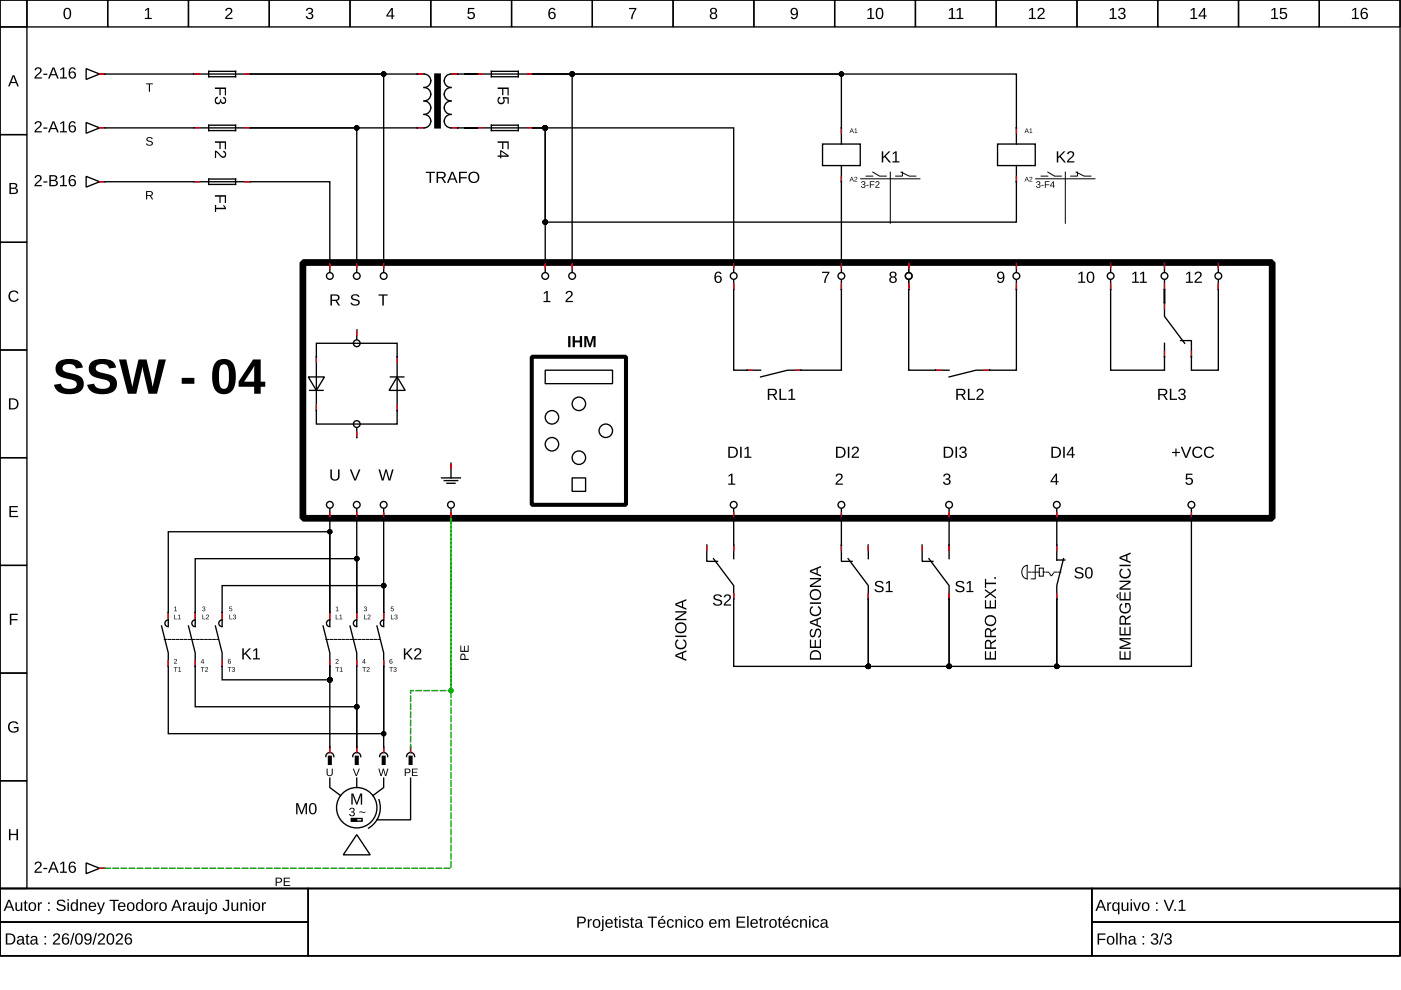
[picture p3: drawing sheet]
<svg xmlns="http://www.w3.org/2000/svg" width="297mm" height="210mm" viewBox="0 0 297 210" stroke-linecap="round" stroke-linejoin="round" font-family="sans-serif">
<g fill="none" stroke="#000" stroke-width=".29">
<path d="M0 0h296.8v188.4h-296.8zM0 0h5.7v5.7h-5.7zM5.7 0h17.1v5.7h-17.1zM22.8 0h17.2v5.7h-17.2zM40 0h17.1v5.7h-17.1zM57.1 0h17.1v5.7h-17.1zM74.2 0h17.1v5.7h-17.1zM91.3 0h17.2v5.7h-17.2zM108.5 0h17.1v5.7h-17.1zM125.6 0h17.1v5.7h-17.1zM142.7 0h17.1v5.7h-17.1zM159.8 0h17.2v5.7h-17.2z"/>
<path d="M177 0h17.1v5.7h-17.1zM194.1 0h17.1v5.7h-17.1zM211.2 0h17.1v5.7h-17.1zM228.3 0h17.2v5.7h-17.2zM245.5 0h17.1v5.7h-17.1zM262.6 0h17.1v5.7h-17.1zM279.7 0h17.1v5.7h-17.1zM0 5.7h5.7v22.8h-5.7zM0 28.5h5.7v22.9h-5.7zM0 51.4h5.7v22.8h-5.7zM0 74.2h5.7v22.8h-5.7zM115.6 78.5h14.3v2.8h-14.3z"/>
<path d="M0 97h5.7v22.9h-5.7zM0 119.9h5.7v22.8h-5.7zM121.3 101.3h2.9v2.9h-2.9zM178.4 115.6v3.4h2.3M179.8 118.5l4.3 5.7v2.8M184.1 115.6v2.9M0 142.7h5.7v22.8h-5.7zM0 165.5h5.7v22.9h-5.7zM0 188.4h296.8v14.3h-296.8zM0 188.4h65.4v7.1h-65.4zM0 195.5h65.4v7.2h-65.4zM65.4 188.4h166.1v14.3h-166.1z"/>
<path d="M231.5 188.4h65.3v7.1h-65.3zM231.5 195.5h65.3v7.2h-65.3z"/>
<circle cx="117" cy="88.5" r="1.43"/>
<circle cx="117" cy="94.2" r="1.43"/>
<circle cx="122.7" cy="85.6" r="1.43"/>
<circle cx="122.7" cy="97" r="1.43"/>
<circle cx="128.4" cy="91.3" r="1.43"/>
</g>
<g fill="#000">
<path d="M30.8 2.1l.5-.4h.3v2.1h.6v.2h-1.5v-.2h.6v-1.8l-.5 .4zM48 1.8a.76 .76 0 0 1 1.2 .2 .76 .76 0 0 1-.5 1.1l-.6 .7h1.2v.2h-1.6l.1-.4 .5-.5a.7 .7 0 0 0 .4-1.2l-.5 .1-.1 .3h-.3zM65.1 1.8a.69 .69 0 0 1 1-.1 .69 .69 0 0 1 0 1.1h-.2a.67 .67 0 0 1 .5 .9 .67 .67 0 0 1-1 .4l-.5-.5-.1-.2h.3a.48 .48 0 0 0 .7 .4 .48 .48 0 0 0 .2-.7l-.6-.1v-.3a.46 .46 0 0 0 .6-.2 .46 .46 0 0 0-.3-.6 .46 .46 0 0 0-.5 .4h-.3zM99.2 1.7h1.4v.2h-1.1v.8a.81 .81 0 0 1 1 .2 .81 .81 0 0 1-.1 1.1 .81 .81 0 0 1-1.1-.1l-.2-.4h.3a.53 .53 0 0 0 .8 .2 .53 .53 0 0 0 0-.8 .53 .53 0 0 0-.8 .1h-.3zM133.4 1.7h1.5l-.6 1.5-.2 .8h-.3l.1-.6 .7-1.5h-1.2zM2.1 61.9a1.18 1.18 0 0 1 1.8 .3l-.3 .1a.87 .87 0 0 0-1.3-.1 .87 .87 0 0 0 .1 1.3 .87 .87 0 0 0 1.3-.2l.3 .1a1.21 1.21 0 0 1-1.8 .4 1.21 1.21 0 0 1-.1-1.9zM2 107.3h1.8v.3h-1.5v.7h1.4v.3h-1.4v.8h1.5v.2h-1.8zM2.1 130.1h1.7v.3h-1.4v.9h1.3v.2h-1.3v1h-.3zM2 153.2a1.23 1.23 0 0 1 1.9 .3l-.3 .1a.9 .9 0 0 0-1.3-.2 .9 .9 0 0 0-.2 1.2 1 1 0 0 0 1.5 .2v-.4h-.7v-.3h1v.8a1.29 1.29 0 0 1-1.8 .2 1.29 1.29 0 0 1-.1-1.9zM1.9 175.8h.3v1h1.3v-1h.3v2.3h-.3v-1h-1.3v1h-.3z"/>
<path d="M2.7 16h.3l1 2.3h-.3l-.3-.7h-1.1l-.2 .7h-.4zM2.9 16.2l-.5 1.2h.9z"/>
<path d="M13.8 1.8a.88 .88 0 0 1 1 .1 .88 .88 0 0 1 .3 1 .88 .88 0 0 1-.8 1.2 .88 .88 0 0 1-.8-1.2v-.7zM14 2a1.59 1.59 0 0 0 .1 1.8h.2a1.09 1.09 0 0 0 .4-1.5l-.3-.4z"/>
<path d="M83 1.7h.3v1.6h.3v.2h-.3v.5h-.3v-.5h-1.1v-.2zM83 2l-.8 1.3h.8z"/>
<path d="M116.6 1.8a.74 .74 0 0 1 1.2 .3l-.3 .1a.49 .49 0 0 0-.7-.3 .49 .49 0 0 0-.2 .6l-.1 .3a.77 .77 0 0 1 1.2 0 .77 .77 0 0 1-.1 1.2 .77 .77 0 0 1-1.1-.2l-.2-.5v-.8zM116.5 3.3a.5 .5 0 0 0 1 0 .5 .5 0 0 0-1 0z"/>
<path d="M150.7 1.8a.7 .7 0 0 1 1-.1 .7 .7 0 0 1 .1 1l-.2 .1a.69 .69 0 0 1 .4 .9 .69 .69 0 0 1-1 .4 .64 .64 0 0 1-.5-.6 .64 .64 0 0 1 .4-.7l-.3-.4zM150.8 2.3a.45 .45 0 0 0 .9 0 .45 .45 0 0 0-.9 0zM150.8 3.4a.5 .5 0 0 0 1 0 .5 .5 0 0 0-1 0z"/>
<path d="M167.8 1.9a.86 .86 0 0 1 1.1-.1 .86 .86 0 0 1 .3 1 .9 .9 0 0 1-.3 1.1 .9 .9 0 0 1-1.1 0l-.1-.3 .2-.1a.5 .5 0 0 0 .7 .3 .5 .5 0 0 0 .3-.6v-.3a.76 .76 0 0 1-1.2 .1 .76 .76 0 0 1 .1-1.1zM168 2a.54 .54 0 0 0 .1 .9 .54 .54 0 0 0 .8-.3 .54 .54 0 0 0-.5-.7z"/>
<path d="M184 2.1l.5-.4h.3v2.1h.6v.2h-1.5v-.2h.6v-1.8l-.5 .4zM186 1.8a.88 .88 0 0 1 1 .1 .88 .88 0 0 1 .3 1 .88 .88 0 0 1-.8 1.2 .88 .88 0 0 1-.8-1.2v-.7zM186.2 2a1.59 1.59 0 0 0 .1 1.8h.2a1.09 1.09 0 0 0 .4-1.5l-.3-.4z"/>
<path d="M201.2 2.1l.6-.4h.2v2.1h.6v.2h-1.5v-.2h.6v-1.8l-.5 .4zM202.9 2.1l.5-.4h.3v2.1h.6v.2h-1.5v-.2h.6v-1.8l-.5 .4z"/>
<path d="M218.2 2.1l.6-.4h.2v2.1h.6v.2h-1.5v-.2h.6v-1.8l-.5 .4zM220.2 1.8a.76 .76 0 0 1 1.2 .2 .76 .76 0 0 1-.4 1.1l-.7 .7h1.2v.2h-1.6l.1-.4 .6-.5a.7 .7 0 0 0 .3-1.2l-.5 .1-.1 .3h-.3z"/>
<path d="M235.3 2.1l.6-.4h.3v2.1h.5v.2h-1.4v-.2h.6v-1.8l-.6 .4zM237.3 1.8a.69 .69 0 0 1 1-.1 .69 .69 0 0 1 0 1.1h-.2a.67 .67 0 0 1 .5 .9 .67 .67 0 0 1-1 .4l-.5-.5-.1-.2h.3a.48 .48 0 0 0 .7 .4 .48 .48 0 0 0 .2-.7l-.6-.1v-.3a.46 .46 0 0 0 .7-.2 .46 .46 0 0 0-.4-.6 .46 .46 0 0 0-.5 .4h-.3z"/>
<path d="M252.5 2.1l.5-.4h.3v2.1h.6v.2h-1.5v-.2h.6v-1.8l-.5 .4zM255.2 1.7h.3v1.6h.3v.2h-.3v.5h-.3v-.5h-1.1v-.2zM255.2 2l-.8 1.3h.8z"/>
<path d="M269.6 2.1l.5-.4h.3v2.1h.6v.2h-1.5v-.2h.6v-1.8l-.5 .4zM271.4 1.7h1.4v.2h-1.1v.8a.81 .81 0 0 1 1.1 .2 .81 .81 0 0 1-.2 1.1 .81 .81 0 0 1-1.1-.1l-.2-.4h.3a.53 .53 0 0 0 .8 .2 .53 .53 0 0 0 .1-.8 .53 .53 0 0 0-.8 .1h-.3z"/>
<path d="M286.7 2.1l.6-.4h.2v2.1h.6v.2h-1.5v-.2h.6v-1.8l-.5 .4zM288.8 1.8a.74 .74 0 0 1 1.2 .3l-.3 .1a.49 .49 0 0 0-.6-.3 .49 .49 0 0 0-.3 .6v.3a.77 .77 0 0 1 1.1 0 .77 .77 0 0 1-.1 1.2 .77 .77 0 0 1-1.1-.2l-.2-.5v-.8zM288.7 3.3a.5 .5 0 0 0 1 0 .5 .5 0 0 0-1 0z"/>
<path d="M2 38.8a1.53 1.53 0 0 1 1.6 .3l.1 .5-.5 .3a.64 .64 0 0 1 .6 .8 .64 .64 0 0 1-.8 .4h-1zM2.3 39v.8h.8l.2-.2-.1-.5zM2.3 40v.9l1.1-.1a.42 .42 0 0 0-.2-.7z"/>
<path d="M1.9 84.5h.8a1.18 1.18 0 0 1 1.2 1.1 1.18 1.18 0 0 1-1.1 1.2h-.9zM2.2 84.7v1.9h.5a.97 .97 0 0 0 .9-1.3 .97 .97 0 0 0-1.4-.6z"/>
<path d="M185.6 123.4a1.07 1.07 0 0 1 1.7 .3l-.3 .1a.58 .58 0 0 0-.6-.4 .58 .58 0 0 0-.5 .5l.6 .3a.72 .72 0 0 1 .9 .7 .72 .72 0 0 1-1 .7 .87 .87 0 0 1-1-.6l.3-.1a.71 .71 0 0 0 .7 .4 .71 .71 0 0 0 .6-.5l-.5-.3a.76 .76 0 0 1-.8-.3 .76 .76 0 0 1-.1-.8zM187.9 123.6l.5-.4h.3v2.1h.6v.2h-1.5v-.2h.6v-1.8l-.5 .4z"/>
<path d="M1.7 190.8h.4l.9 2.3h-.3l-.3-.7h-1l-.3 .7h-.3zM1.9 191l-.4 1.2h.8zM3.3 191.3h.3v1.2a.44 .44 0 0 0 .5 .5 .44 .44 0 0 0 .3-.6v-1.1h.3v1.8h-.3v-.3a.61 .61 0 0 1-.7 .4 .61 .61 0 0 1-.4-.7zM5.3 190.9h.2v.4h.3v.2h-.3v1.2l.1 .2h.3v.2h-.5l-.1-.1-.1-1.5h-.2v-.2h.2zM6.2 191.5a.91 .91 0 0 1 1.5 .6 .91 .91 0 0 1-1.1 1l-.4-.2-.1-.4zM6.6 191.6a.71 .71 0 0 0-.3 .9 .71 .71 0 0 0 .8 .4 .82 .82 0 0 0-.2-1.4zM8 191.3h.3v.4l.2-.3 .4-.1v.3h-.3l-.2 .3-.1 1.2h-.3zM10.2 191.3h.3v.4h-.3zM10.2 192.8h.3v.3h-.3zM12.2 191a1.07 1.07 0 0 1 1.7 .3h-.4a.58 .58 0 0 0-.6-.3 .58 .58 0 0 0-.5 .5l.6 .3a.72 .72 0 0 1 .9 .7 .72 .72 0 0 1-1 .7 .87 .87 0 0 1-1-.6l.4-.1a.71 .71 0 0 0 .7 .4 .71 .71 0 0 0 .6-.5l-.6-.3a.76 .76 0 0 1-.7-.3 .76 .76 0 0 1-.1-.8zM14.3 190.7h.3v.2h-.3zM14.3 191.3h.3v1.8h-.3zM15.1 191.5l.5-.2 .6 .3v-.9h.3v2.4h-.3v-.3a.69 .69 0 0 1-.9 .3 .69 .69 0 0 1-.3-.9zM15.4 191.7a.88 .88 0 0 0 .3 1.2 .75 .75 0 0 0 .5-.7 .75 .75 0 0 0-.5-.7zM17 191.3h.2l.1 .3a.61 .61 0 0 1 .7-.3 .61 .61 0 0 1 .4 .6v1.2h-.3v-1.1a.44 .44 0 0 0-.5-.5 .44 .44 0 0 0-.3 .6v1h-.3zM19 191.5a.82 .82 0 0 1 1-.1 .82 .82 0 0 1 .4 .9h-1.3a.53 .53 0 0 0 .3 .6 .53 .53 0 0 0 .7-.2h.2a.9 .9 0 0 1-1.2 .3 .9 .9 0 0 1-.2-1.3zM19.2 191.7l-.1 .4h1l-.3-.6zM20.6 191.3h.3l.5 1.5 .5-1.5h.4l-.7 1.8a.77 .77 0 0 1-.9 .7v-.2h.3l.3-.5zM23.2 190.8h2v.2h-.8v2.1h-.4v-2.1h-.8zM25.2 191.5a.82 .82 0 0 1 1-.1 .82 .82 0 0 1 .4 .9h-1.3a.53 .53 0 0 0 .3 .6 .53 .53 0 0 0 .7-.2h.3a.9 .9 0 0 1-1.3 .3 .9 .9 0 0 1-.2-1.3zM25.5 191.7l-.2 .4h1l-.3-.6zM27.1 191.5a.91 .91 0 0 1 1.4 .6 .91 .91 0 0 1-1 1l-.4-.2-.2-.4zM27.4 191.6a.71 .71 0 0 0-.2 .9 .71 .71 0 0 0 .8 .4 .82 .82 0 0 0-.3-1.4zM29 191.5l.5-.2 .5 .3v-.9h.3l.1 2.4h-.3l-.1-.3a.69 .69 0 0 1-.8 .3 .69 .69 0 0 1-.4-.9zM29.2 191.7a.88 .88 0 0 0 .4 1.2 .75 .75 0 0 0 .5-.7 .75 .75 0 0 0-.5-.7zM30.9 191.5a.91 .91 0 0 1 1.4 .6 .91 .91 0 0 1-1 1l-.4-.2-.2-.4zM31.2 191.6a.71 .71 0 0 0-.2 .9 .71 .71 0 0 0 .8 .4 .82 .82 0 0 0-.3-1.4zM32.7 191.3h.3v.4l.2-.3 .4-.1v.3h-.4l-.1 .3-.1 1.2h-.3zM34 191.5a.91 .91 0 0 1 1.4 .6 .91 .91 0 0 1-1.1 1l-.3-.2-.2-.4zM34.3 191.6a.71 .71 0 0 0-.3 .9 .71 .71 0 0 0 .8 .4 .82 .82 0 0 0-.2-1.4zM37.2 190.8h.4l1 2.3h-.4l-.2-.7h-1.1l-.3 .7h-.3zM37.4 191l-.4 1.2h.9zM38.8 191.3h.3v.4l.2-.3 .3-.1v.3h-.3l-.2 .3v1.2h-.3zM40.1 191.4a.72 .72 0 0 1 .8-.1 .72 .72 0 0 1 .4 .6v.9l.3 .1v.2h-.4l-.2-.3a.61 .61 0 0 1-.7 .4 .61 .61 0 0 1-.4-.7 .61 .61 0 0 1 .7-.5h.4a.41 .41 0 0 0-.2-.5 .41 .41 0 0 0-.6 .3h-.3zM40.3 192.3a.4 .4 0 0 0 .1 .7 .4 .4 0 0 0 .6-.3v-.5zM41.8 191.3h.3v1.2a.44 .44 0 0 0 .5 .5 .44 .44 0 0 0 .4-.6v-1.1h.3v1.8h-.3v-.3a.61 .61 0 0 1-.7 .4 .61 .61 0 0 1-.5-.7zM43.7 190.7h.3v.2h-.3zM43.7 191.3h.3v2.1a.44 .44 0 0 1-.6 .4v-.2l.3-.1zM44.6 191.5a.91 .91 0 0 1 1.4 .6 .91 .91 0 0 1-1 1l-.4-.2-.2-.4zM44.9 191.6a.71 .71 0 0 0-.2 .9 .71 .71 0 0 0 .8 .4 .82 .82 0 0 0-.3-1.4zM47.8 190.8h.8v1.6a.71 .71 0 0 1-.7 .8 .71 .71 0 0 1-.7-.7h.3a.39 .39 0 0 0 .4 .4 .39 .39 0 0 0 .4-.5v-1.4h-.5zM49.1 191.3h.3v1.2a.44 .44 0 0 0 .4 .5 .44 .44 0 0 0 .4-.6v-1.1h.3v1.8h-.3v-.3a.61 .61 0 0 1-.7 .4 .61 .61 0 0 1-.4-.7zM51 191.3h.3v.3a.61 .61 0 0 1 .7-.3 .61 .61 0 0 1 .4 .6v1.2h-.3v-1.1a.44 .44 0 0 0-.5-.5 .44 .44 0 0 0-.3 .6v1h-.3zM52.9 190.7h.3v.2h-.3zM52.9 191.3h.3v1.8h-.3zM53.7 191.5a.91 .91 0 0 1 1.5 .6 .91 .91 0 0 1-1.1 1l-.4-.2-.1-.4zM54.1 191.6a.71 .71 0 0 0-.3 .9 .71 .71 0 0 0 .8 .4 .82 .82 0 0 0-.2-1.4zM55.5 191.3h.3v.4l.2-.3 .4-.1v.3h-.3l-.2 .3-.1 1.2h-.3z"/>
<path d="M1.2 197.9h.8a1.18 1.18 0 0 1 1.3 1.1 1.18 1.18 0 0 1-1.2 1.3h-.9zM1.6 198.2v1.8h.5a.97 .97 0 0 0 .8-1.2 .97 .97 0 0 0-1.3-.6zM3.9 198.5a.72 .72 0 0 1 .7-.1 .72 .72 0 0 1 .5 .6v.9l.2 .2v.2h-.4l-.1-.4a.61 .61 0 0 1-.8 .5 .61 .61 0 0 1-.4-.8 .61 .61 0 0 1 .7-.4h.5a.41 .41 0 0 0-.3-.5 .41 .41 0 0 0-.5 .2h-.4zM4 199.5a.4 .4 0 0 0 .1 .6 .4 .4 0 0 0 .6-.3l.1-.4zM5.7 198.1h.2v.4h.3v.2h-.3v1.1l.1 .2h.3v.3h-.6l-.1-.2v-1.4h-.2v-.2h.2zM6.7 198.5a.72 .72 0 0 1 .8-.1 .72 .72 0 0 1 .4 .6v.9l.3 .2v.2h-.4l-.2-.4a.61 .61 0 0 1-.7 .5 .61 .61 0 0 1-.5-.8 .61 .61 0 0 1 .8-.4h.4a.41 .41 0 0 0-.3-.5 .41 .41 0 0 0-.5 .2h-.3zM6.9 199.5a.4 .4 0 0 0 .1 .6 .4 .4 0 0 0 .5-.3l.1-.4zM9.4 198.5h.4v.3h-.4zM9.4 199.9h.4v.4h-.4zM11.5 198a.76 .76 0 0 1 1.2 .2 .76 .76 0 0 1-.5 1.1l-.7 .7h1.3v.3h-1.6l.1-.4 .5-.6a.7 .7 0 0 0 .4-1.1h-.5l-.2 .3h-.3zM13.5 198a.74 .74 0 0 1 1.1 .4h-.3a.49 .49 0 0 0-.6-.2 .49 .49 0 0 0-.3 .6v.3a.77 .77 0 0 1 1.1 0 .77 .77 0 0 1-.1 1.1 .77 .77 0 0 1-1.1-.2l-.2-.5v-.7zM13.4 199.5a.5 .5 0 0 0 1 0 .5 .5 0 0 0-1 0zM15.5 197.8h.3l-.7 2.5h-.3zM16.3 198a.88 .88 0 0 1 1 .1 .88 .88 0 0 1 .3 1 .88 .88 0 0 1-.9 1.2 .88 .88 0 0 1-.8-1.2l.1-.7zM16.4 198.2a1.59 1.59 0 0 0 .2 1.8l.1 .1a1.09 1.09 0 0 0 .5-1.6l-.3-.4zM18.1 198.1a.86 .86 0 0 1 1-.1 .86 .86 0 0 1 .3 1 .9 .9 0 0 1-.3 1.1 .9 .9 0 0 1-1.1 0l-.1-.3h.3a.5 .5 0 0 0 .6 .2 .5 .5 0 0 0 .3-.6v-.3a.76 .76 0 0 1-1.1 .1 .76 .76 0 0 1 .1-1.1zM18.3 198.3a.54 .54 0 0 0 .1 .8 .54 .54 0 0 0 .8-.3 .54 .54 0 0 0-.6-.7zM20.3 197.8h.2l-.6 2.5h-.3zM21 198a.76 .76 0 0 1 1.2 .2 .76 .76 0 0 1-.5 1.1l-.7 .7h1.3v.3h-1.6l.1-.4 .5-.6a.7 .7 0 0 0 .4-1.1h-.5l-.2 .3h-.3zM22.9 198a.88 .88 0 0 1 1.1 .1 .88 .88 0 0 1 .2 1 .88 .88 0 0 1-.8 1.2 .88 .88 0 0 1-.8-1.2l.1-.7zM23.1 198.2a1.59 1.59 0 0 0 .1 1.8l.2 .1a1.09 1.09 0 0 0 .5-1.6l-.3-.4zM24.8 198a.76 .76 0 0 1 1.2 .2 .76 .76 0 0 1-.5 1.1l-.6 .7h1.2v.3h-1.6l.1-.4 .5-.6a.7 .7 0 0 0 .4-1.1h-.5l-.2 .3h-.3zM26.8 198a.74 .74 0 0 1 1.1 .4h-.2a.49 .49 0 0 0-.7-.2 .49 .49 0 0 0-.3 .6v.3a.77 .77 0 0 1 1.2 0 .77 .77 0 0 1-.1 1.1 .77 .77 0 0 1-1.2-.2l-.1-.5v-.7zM26.7 199.5a.5 .5 0 0 0 1 0 .5 .5 0 0 0-1 0z"/>
<path d="M122.4 194.3a2.06 2.06 0 0 1 1.6 .2 .73 .73 0 0 1 .1 .9 .73 .73 0 0 1-.7 .4h-.7v.9h-.3zM122.7 194.6v.9h1a.47 .47 0 0 0-.1-.8zM124.6 194.9h.3v.4l.2-.4h.4v.3h-.4l-.1 .2-.1 1.3h-.3zM125.9 195.1a.91 .91 0 0 1 1.4 .5 .91 .91 0 0 1-1.1 1.1l-.3-.2-.2-.4zM126.2 195.2a.71 .71 0 0 0-.3 .8 .71 .71 0 0 0 .9 .4 .82 .82 0 0 0-.3-1.3zM127.7 194.2h.3v.3h-.3zM127.7 194.9h.3v2a.44 .44 0 0 1-.7 .5v-.2l.4-.2zM128.5 195.1a.82 .82 0 0 1 1-.2 .82 .82 0 0 1 .4 1h-1.2a.53 .53 0 0 0 .3 .6 .53 .53 0 0 0 .6-.3l.3 .1a.9 .9 0 0 1-1.3 .3 .9 .9 0 0 1-.2-1.3zM128.8 195.2l-.1 .4h.9l-.3-.5zM130.5 194.5h.2v.4h.3v.2h-.3v1.2l.1 .2h.2v.2h-.5l-.1-.2v-1.4h-.3v-.2h.3zM131.3 194.2h.3v.3h-.3zM131.3 194.9h.3v1.8h-.3zM132.1 195a.82 .82 0 0 1 1.3 .3h-.3a.38 .38 0 0 0-.5-.3 .38 .38 0 0 0-.2 .5l.1 .1a.62 .62 0 0 1 .8 .2 .62 .62 0 0 1-.1 .8 .89 .89 0 0 1-1.3-.3l.3-.1a.44 .44 0 0 0 .5 .4 .44 .44 0 0 0 .3-.5l-.1-.1a.79 .79 0 0 1-.9-.8zM133.9 194.5h.2v.4h.3v.2h-.3v1.2l.1 .2h.2v.2h-.5l-.1-.2v-1.4h-.2v-.2h.2zM134.9 195a.72 .72 0 0 1 .8-.1 .72 .72 0 0 1 .4 .6v.9l.3 .1v.2h-.4l-.2-.3a.61 .61 0 0 1-.8 .4 .61 .61 0 0 1-.4-.8 .61 .61 0 0 1 .8-.4h.4a.41 .41 0 0 0-.3-.5 .41 .41 0 0 0-.5 .3l-.3-.1zM135.1 195.9a.4 .4 0 0 0 .1 .7 .4 .4 0 0 0 .5-.4l.1-.4zM137.3 194.3h2v.3h-.8v2.1h-.4v-2.1h-.8zM139.7 195.1a.82 .82 0 0 1 1-.2 .82 .82 0 0 1 .4 1h-1.3a.53 .53 0 0 0 .3 .6 .53 .53 0 0 0 .7-.3l.3 .1a.9 .9 0 0 1-1.3 .3 .9 .9 0 0 1-.2-1.3zM140 195.2l-.2 .4h1l-.3-.5zM140.4 194.2h.4l-.7 .5zM141.6 195.1a.74 .74 0 0 1 1.3 .3h-.3a.46 .46 0 0 0-.7-.3 .46 .46 0 0 0-.2 .7 .47 .47 0 0 0 .2 .6 .47 .47 0 0 0 .7-.3l.3 .1a.8 .8 0 0 1-1.1 .5 .8 .8 0 0 1-.4-1.2zM143.2 194.9h.3v.3a.61 .61 0 0 1 .7-.3 .61 .61 0 0 1 .4 .6v1.2h-.3v-1.1a.44 .44 0 0 0-.4-.5 .44 .44 0 0 0-.4 .6v1h-.3zM145.1 194.2h.3v.3h-.3zM145.1 194.9h.3v1.8h-.3zM146 195.1a.74 .74 0 0 1 1.2 .3h-.3a.46 .46 0 0 0-.6-.3 .46 .46 0 0 0-.2 .7 .47 .47 0 0 0 .2 .6 .47 .47 0 0 0 .6-.3l.4 .1a.8 .8 0 0 1-1.1 .5 .8 .8 0 0 1-.4-1.2zM147.7 195.1a.91 .91 0 0 1 1.4 .5 .91 .91 0 0 1-1.1 1.1l-.3-.2-.2-.4zM148 195.2a.71 .71 0 0 0-.2 .8 .71 .71 0 0 0 .8 .4 .82 .82 0 0 0-.3-1.3zM150.6 195.1a.82 .82 0 0 1 .9-.2 .82 .82 0 0 1 .4 1h-1.2a.53 .53 0 0 0 .3 .6 .53 .53 0 0 0 .6-.3l.3 .1a.9 .9 0 0 1-1.3 .3 .9 .9 0 0 1-.2-1.3zM150.8 195.2l-.1 .4h.9l-.3-.5zM152.3 194.9h.3v.3a.56 .56 0 0 1 .5-.3 .56 .56 0 0 1 .6 .3 .56 .56 0 0 1 .6-.3 .56 .56 0 0 1 .4 .6v1.2h-.3v-1.4a.4 .4 0 0 0-.5-.2 .4 .4 0 0 0-.2 .6v1h-.3v-1.4a.4 .4 0 0 0-.6-.2 .4 .4 0 0 0-.2 .6v1h-.3zM156.2 194.3h1.8v.3h-1.5v.8h1.4v.2h-1.4v.8h1.5v.3h-1.8zM158.4 194.2h.3v2.5h-.3zM159.3 195.1a.82 .82 0 0 1 1-.2 .82 .82 0 0 1 .4 1h-1.3a.53 .53 0 0 0 .3 .6 .53 .53 0 0 0 .7-.3l.2 .1a.9 .9 0 0 1-1.2 .3 .9 .9 0 0 1-.2-1.3zM159.5 195.2l-.1 .4h1l-.3-.5zM161.2 194.5h.2v.4h.3v.2h-.3v1.2l.1 .2h.3v.2h-.5l-.2-.2v-1.4h-.2v-.2h.2zM162 194.9h.3v.4l.2-.4h.4v.3h-.3l-.2 .2-.1 1.3h-.3zM163.3 195.1a.91 .91 0 0 1 1.4 .5 .91 .91 0 0 1-1.1 1.1l-.3-.2-.2-.4zM163.6 195.2a.71 .71 0 0 0-.3 .8 .71 .71 0 0 0 .9 .4 .82 .82 0 0 0-.3-1.3zM165.2 194.5h.2v.4h.3v.2h-.3v1.2l.1 .2h.3v.2h-.5l-.2-.2v-1.4h-.2v-.2h.2zM166.1 195.1a.82 .82 0 0 1 1-.2 .82 .82 0 0 1 .4 1h-1.3a.53 .53 0 0 0 .4 .6 .53 .53 0 0 0 .6-.3l.3 .1a.9 .9 0 0 1-1.3 .3 .9 .9 0 0 1-.2-1.3zM166.4 195.2l-.1 .4h.9l-.3-.5zM166.9 194.2h.3l-.7 .5zM168 195.1a.74 .74 0 0 1 1.3 .3h-.3a.46 .46 0 0 0-.6-.3 .46 .46 0 0 0-.2 .7 .47 .47 0 0 0 .2 .6 .47 .47 0 0 0 .6-.3l.3 .1a.8 .8 0 0 1-1.1 .5 .8 .8 0 0 1-.3-1.2zM169.6 194.9h.3v.3a.61 .61 0 0 1 .7-.3 .61 .61 0 0 1 .5 .6v1.2h-.3v-1.1a.44 .44 0 0 0-.5-.5 .44 .44 0 0 0-.4 .6v1h-.3zM171.5 194.2h.3v.3h-.3zM171.5 194.9h.3v1.8h-.3zM172.4 195.1a.74 .74 0 0 1 1.3 .3h-.3a.46 .46 0 0 0-.7-.3 .46 .46 0 0 0-.2 .7 .47 .47 0 0 0 .3 .6 .47 .47 0 0 0 .6-.3l.3 .1a.8 .8 0 0 1-1.1 .5 .8 .8 0 0 1-.4-1.2zM174.2 195a.72 .72 0 0 1 .8-.1 .72 .72 0 0 1 .4 .6v.9l.3 .1v.2h-.4l-.2-.3a.61 .61 0 0 1-.7 .4 .61 .61 0 0 1-.5-.8 .61 .61 0 0 1 .8-.4h.4a.41 .41 0 0 0-.3-.5 .41 .41 0 0 0-.5 .3l-.3-.1zM174.4 195.9a.4 .4 0 0 0 .1 .7 .4 .4 0 0 0 .5-.4l.1-.4z"/>
<path d="M232.7 197.9h1.7v.3h-1.4v.9h1.3v.2h-1.3v1h-.3zM234.9 198.7a.91 .91 0 0 1 1.4 .5 .91 .91 0 0 1-1.1 1.1l-.3-.2-.2-.5zM235.2 198.7a.71 .71 0 0 0-.3 .9 .71 .71 0 0 0 .9 .4 .82 .82 0 0 0-.3-1.4zM236.7 197.8h.3v2.5h-.3zM237.4 197.8h.3v1a.61 .61 0 0 1 .7-.4 .61 .61 0 0 1 .5 .7v1.2h-.3v-1.2a.43 .43 0 0 0-.5-.5 .43 .43 0 0 0-.4 .6v1.1h-.3zM239.5 198.5a.72 .72 0 0 1 .8-.1 .72 .72 0 0 1 .4 .6v.9l.3 .2v.2h-.4l-.2-.4a.61 .61 0 0 1-.7 .5 .61 .61 0 0 1-.5-.8 .61 .61 0 0 1 .8-.4h.4a.41 .41 0 0 0-.3-.5 .41 .41 0 0 0-.5 .2h-.3zM239.7 199.5a.4 .4 0 0 0 .1 .6 .4 .4 0 0 0 .5-.3l.1-.4zM242.3 198.5h.3v.3h-.3zM242.3 199.9h.3v.4h-.3zM244.3 198a.69 .69 0 0 1 1 0 .69 .69 0 0 1-.1 1l-.2 .1a.67 .67 0 0 1 .6 .9 .67 .67 0 0 1-1 .3l-.6-.4v-.2l.3-.1a.48 .48 0 0 0 .6 .5 .48 .48 0 0 0 .2-.8l-.6-.1v-.3a.46 .46 0 0 0 .7-.2 .46 .46 0 0 0-.3-.6 .46 .46 0 0 0-.6 .4h-.3zM246.4 197.8h.3l-.7 2.5h-.3zM247.1 198a.69 .69 0 0 1 1 0 .69 .69 0 0 1 0 1l-.2 .1a.67 .67 0 0 1 .5 .9 .67 .67 0 0 1-1 .3l-.5-.4-.1-.2 .3-.1a.48 .48 0 0 0 .7 .5 .48 .48 0 0 0 .2-.8l-.6-.1v-.3a.46 .46 0 0 0 .7-.2 .46 .46 0 0 0-.4-.6 .46 .46 0 0 0-.5 .4h-.3z"/>
<path d="M233.2 190.8h.4l.9 2.3h-.3l-.3-.7h-1l-.3 .7h-.4zM233.4 191l-.5 1.2h.9zM234.8 191.3h.2l.1 .4 .1-.3 .4-.1v.3h-.3l-.2 .3v1.2h-.3zM236 191.5l.5-.2 .5 .3 .1-.3h.2v2.5h-.3v-1a.69 .69 0 0 1-.8 .3 .69 .69 0 0 1-.4-.9zM236.2 191.7a.88 .88 0 0 0 .3 1.2 .75 .75 0 0 0 .6-.7 .75 .75 0 0 0-.5-.7zM237.8 191.3h.3v1.2a.44 .44 0 0 0 .5 .5 .44 .44 0 0 0 .3-.6v-1.1h.3v1.8h-.2l-.1-.3a.61 .61 0 0 1-.7 .4 .61 .61 0 0 1-.4-.7zM239.7 190.7h.3v.2h-.3zM239.7 191.3h.3v1.8h-.3zM240.2 191.3h.4l.5 1.6 .5-1.6h.3l-.6 1.8h-.4zM242.3 191.5a.91 .91 0 0 1 1.4 .6 .91 .91 0 0 1-1.1 1l-.3-.2-.2-.4zM242.6 191.6a.71 .71 0 0 0-.2 .9 .71 .71 0 0 0 .8 .4 .82 .82 0 0 0-.3-1.4zM245.1 191.3h.3v.4h-.3zM245.1 192.8h.3v.3h-.3zM246.7 190.8h.3l.8 2.1 .8-2.1h.4l-1 2.3h-.3zM249 192.8h.3v.3h-.3zM249.9 191.2l.6-.4h.3v2.1h.6v.2h-1.5v-.2h.6v-1.8l-.6 .3z"/>
</g>
<path d="M112.7 75.6h20v31.4h-20z" fill="none" stroke="#000" stroke-width=".86"/>
<path d="M64.2 55.7h205.5v54.2h-205.5z" fill="none" stroke="#000" stroke-width="1.4"/>
<path d="M178.4 115.6v1.1M184.1 115.6v1.1M184.1 125.9v1.1" fill="none" stroke="#f00" stroke-width=".29"/>
<path d="M178.4 115.6h.1M184.1 115.6h.1M184.1 127h.1" fill="none" stroke="#00f" stroke-width=".29"/>
<path d="M84.2 79.9l1.7 2.9h-3.4z" fill="#fff" stroke="#000" stroke-width=".29"/>
<g fill="none" stroke="#000" stroke-width=".29">
<path d="M88.5 15.7h1.4a1.43 1.43 0 0 1 1.4 1.4 1.43 1.43 0 0 1-1.4 1.5 1.43 1.43 0 0 1 1.4 1.4 1.43 1.43 0 0 1-1.4 1.4 1.43 1.43 0 0 1 1.4 1.4 1.43 1.43 0 0 1-1.4 1.5 1.43 1.43 0 0 1 1.4 1.4 1.43 1.43 0 0 1-1.4 1.4h-1.4M97 15.7h-1.4a1.43 1.43 0 0 0-1.4 1.4 1.43 1.43 0 0 0 1.4 1.5 1.43 1.43 0 0 0-1.4 1.4 1.43 1.43 0 0 0 1.4 1.4 1.43 1.43 0 0 0-1.4 1.4 1.43 1.43 0 0 0 1.4 1.5 1.43 1.43 0 0 0-1.4 1.4 1.43 1.43 0 0 0 1.4 1.4h1.4M75.6 55.7v2M82.8 79.9h2.8M84.2 75.6v11.5M158.4 78.5h2.9M169.8 78.5h-2.8l-5.7 1.4M198.4 78.5h2.8M209.8 78.5h-2.9l-5.7 1.4M246.9 64.2v2.9l4.3 5.7M246.9 72.8v2.8M250.3 72.2h2.3v3.4"/>
<path d="M149.8 115.6v3.4h2.3M151.3 118.5l4.3 5.7v2.8M155.6 115.6v2.9M201.2 107.9v2M69.8 159.6a.86 .86 0 0 0-.7 .8M69.9 158.4v1.2M70 159.6a.86 .86 0 0 1 .8 .8M75.5 159.6a.86 .86 0 0 0-.7 .8M75.6 158.4v1.2M75.7 159.6a.86 .86 0 0 1 .8 .8M81.3 159.6a.86 .86 0 0 0-.8 .8M81.3 158.4v1.2"/>
<path d="M81.5 159.6a.86 .86 0 0 1 .7 .8M87 159.6a.86 .86 0 0 0-.8 .8M87.1 158.4v1.2M87.2 159.6a.86 .86 0 0 1 .7 .8M69.9 165v2l2.3 1.7M74.5 173.5h2.3v.6h-2.3zM75.6 165v2M75.6 177l2.9 4.2h-5.7zM80.3 169.5a5 5 0 0 1-2.2 6.1M81.3 165v2l-2.2 1.7M87.1 165v8.8h-7.2"/>
<circle cx="75.6" cy="58.5" r=".71"/>
<circle cx="201.2" cy="107" r=".71"/>
<circle cx="75.6" cy="171.3" r="4.3"/>
</g>
<g fill="none" stroke="#f00" stroke-width=".29">
<path d="M88.5 15.7h1.1M95.9 15.7h1.1M88.5 27.1h1.1M95.9 27.1h1.1M75.6 55.7v1.1M84.2 75.6v1.2M158.4 78.5h1.2M168.7 78.5h1.1M198.4 78.5h1.1M208.6 78.5h1.2M246.9 64.2v1.2M246.9 74.5v1.1"/>
<path d="M252.6 74.5v1.1M84.2 85.9v1.2M149.8 115.6v1.1M155.6 115.6v1.1M201.2 108.7v1.2M155.6 125.9v1.1M69.9 158.4v1.2M75.6 158.4v1.2M81.3 158.4v1.2M87.1 158.4v1.2"/>
</g>
<g fill="none" stroke="#00f" stroke-width=".29">
<path d="M88.5 15.7h.1M97 15.7h.1M88.5 27.1h.1M97 27.1h.1M75.6 55.7h.1M84.2 75.6h.1M158.4 78.5h.1M169.8 78.5h.1M198.4 78.5h.1M209.8 78.5h.1M246.9 64.2h.1M246.9 75.6h.1"/>
<path d="M252.6 75.6h.1M84.2 87.1h.1M149.8 115.6h.1M155.6 115.6h.1M201.2 109.9h.1M155.6 127h.1M69.9 158.4h.1M75.6 158.4h.1M81.3 158.4h.1M87.1 158.4h.1"/>
</g>
<path d="M92.8 16.3v10.2" fill="none" stroke="#000" stroke-width="1.4"/>
<g fill="#000">
<path d="M69.2 163h.3v.9a.44 .44 0 0 0 .4 .5 .44 .44 0 0 0 .4-.5v-.9h.2v.9a.65 .65 0 0 1-.6 .7 .65 .65 0 0 1-.7-.6zM74.8 163h.2l.5 1.4 .6-1.4h.2l-.6 1.5h-.3zM74.5 168.2h.4l.7 2.1 .8-2.1h.4v2.4h-.3v-2.1l-.7 2.1h-.3l-.7-2.1v2.1h-.3zM80.2 163h.2l.4 1.4 .4-1.4h.2l.4 1.4 .3-1.4h.3l-.5 1.5h-.3l-.3-1.3-.4 1.3h-.2z"/>
<path d="M90.3 36.4h1.9v.3h-.8v2.1h-.3v-2.1h-.8zM92.6 36.4h1.1a.68 .68 0 0 1 .8 .6 .68 .68 0 0 1-.6 .8l.7 1h-.4l-.6-1h-.7v1h-.3zM92.9 36.7v.8h.8a.44 .44 0 0 0 .5-.4 .44 .44 0 0 0-.6-.4zM95.7 36.4h.4l.9 2.4h-.3l-.3-.7h-1l-.3 .7h-.3zM95.9 36.7l-.4 1.1h.8zM97.3 36.4h1.7v.3h-1.4v.9h1.4v.2h-1.4v1h-.3zM99.2 37.6a1.22 1.22 0 0 1 2.4 0 1.22 1.22 0 0 1-2.4 0zM99.8 36.9a.92 .92 0 0 0 0 1.4 .92 .92 0 0 0 1.4-.2 .92 .92 0 0 0-.1-1.2 .92 .92 0 0 0-1.3 0z"/>
<path d="M62.8 170.3h.4l.7 2 .8-2h.4v2.3h-.3v-2l-.7 2h-.3l-.7-2v2h-.3zM65.8 170.4a.88 .88 0 0 1 1.1 .1 .88 .88 0 0 1 .2 1 .88 .88 0 0 1-.8 1.2 .88 .88 0 0 1-.8-1.2l.1-.7zM66 170.6a1.59 1.59 0 0 0 .1 1.8h.2a1.09 1.09 0 0 0 .5-1.5l-.3-.4z"/>
<path d="M74.2 171.4a.5 .5 0 0 1 .8 0 .5 .5 0 0 1-.2 .7 .52 .52 0 0 1 .4 .8 .52 .52 0 0 1-.9 .1l-.3-.4h.3a.36 .36 0 0 0 .4 .3 .36 .36 0 0 0 .2-.6l-.5-.1v-.1a.34 .34 0 0 0 .5-.2 .34 .34 0 0 0-.2-.5 .34 .34 0 0 0-.4 .3h-.2zM76.2 172.1h1.3a.6 .6 0 0 1-1 .1l-.3 .1z"/>
<path d="M85.8 163h.7a.48 .48 0 0 1 .5 .4 .48 .48 0 0 1-.5 .5h-.5v.6h-.2zM86 163.1v.7l.7-.1a.32 .32 0 0 0 0-.5zM87.3 163h1.2v.1h-1v.5h1v.2h-1v.6h1.1v.1h-1.3z"/>
</g>
<g fill="#000" stroke="#000" stroke-width=".29">
<path d="M69.6 160.4h.6v1.7h-.6z" fill-rule="evenodd"/>
<path d="M75.4 160.4h.5v1.7h-.5z" fill-rule="evenodd"/>
<path d="M81.1 160.4h.5v1.7h-.5z" fill-rule="evenodd"/>
<path d="M86.8 160.4h.5v1.7h-.5z" fill-rule="evenodd"/>
</g>
<path d="M74.5 173.5h1.1v.6h-1.1z" fill-rule="evenodd" fill="#000" stroke="#000" stroke-width=".21"/>
<path d="M65.4 79.9h3.4l-1.7 2.9z" fill="#fff" stroke="#000" stroke-width=".29"/>
<g fill="none" stroke="#000" stroke-width=".29">
<path d="M18.3 14.6l2.8 1.1-2.8 1.1zM21.1 15.7h.9M22.3 15.7h18.8M41.4 15.7h11.4M44.2 15.1h5.7v1.2h-5.7zM88.5 15.7h-35.4h28.2v42M97 15.7h4.3h-2.8h2.5M101.3 15.7h11.4M104.2 15.1h5.7v1.2h-5.7zM113 15.7h8.3v42M113 15.7h65.4v14.8M113 15.7h102.5v14.8"/>
<path d="M18.3 37.4l2.8 1.1-2.8 1.2zM18.3 26l2.8 1.1-2.8 1.2zM21.1 38.5h.9M21.1 27.1h.9M22.3 27.1h18.8M22.3 38.5h18.8M41.4 38.5h11.4M41.4 27.1h11.4M44.2 38h5.7v1.1h-5.7zM44.2 26.5h5.7v1.2h-5.7zM53.1 38.5h16.8v19.2M88.5 27.1h-35.4h22.5v28.6"/>
<path d="M97 27.1h4.3h-2.8h2.5M101.3 27.1h11.4M104.2 26.5h5.7v1.2h-5.7zM113 27.1h2.6v30.6M113 27.1h42.6v30.6M113 27.1h2.6v20h99.9v-12M174.4 30.5h8v4.6h-8zM178.4 35.1v22.6M211.5 30.5h8v4.6h-8zM155.6 59.4v19.1h2.8M178.4 59.4v19.1h-8.6M192.7 59.4v19.1h5.7"/>
<path d="M192.7 55.7v2M215.5 59.4v19.1h-5.7M215.5 55.7v2M235.5 59.4v19.1h11.4v-2.9M235.5 55.7v2M246.9 59.4v4.8M246.9 55.7v2M258.3 59.4v19.1h-5.7v-2.9M258.3 55.7v2M75.6 69.9v2M84.2 75.6v-2.8h-17.1v17.1h17.1v-2.8M65.6 82.8h2.9"/>
<path d="M75.6 90.8v2M95.6 98.5v2.8M69.9 107.9v22M75.6 107.9v22M81.3 107.9v22M93.6 101.3h4M94.2 101.9h2.8M94.8 102.5h1.7M95.6 107.9v2M155.6 107.9v7.7M178.4 107.9v7.7M195.5 115.6v3.4h2.3"/>
<path d="M196.9 118.5l4.3 5.7v2.8M201.2 109.9v8.6M224.1 107.9v10.8h1.7M225.5 118.5l-1.4 5.7v2.8M252.6 107.9v33.4h-28.5v-14.3M34.3 132.7l1.4 5.7v17.2h45.6v-14.3M35.7 131.4a.71 .71 0 0 0-.7 .8 .71 .71 0 0 0 .7 .7M40 132.7l1.4 5.7v11.4h34.2v8.6v-20l-1.4-5.7M41.4 131.4a.71 .71 0 0 0-.7 .8 .71 .71 0 0 0 .7 .7M45.7 132.7l1.4 5.7v5.7h22.8v-2.8M47.1 131.4a.71 .71 0 0 0-.7 .8 .71 .71 0 0 0 .7 .7M68.5 132.7l1.4 5.7v2.9"/>
<path d="M69.9 131.4a.71 .71 0 0 0-.7 .8 .71 .71 0 0 0 .7 .7M69.9 129.9v2.8M69.9 129.9v-17.2h-34.2v20M75.6 131.4a.71 .71 0 0 0-.7 .8 .71 .71 0 0 0 .7 .7M75.6 129.9v2.8M75.6 129.9v-11.4h-34.2v14.2M79.9 132.7l1.4 5.7v2.9M81.3 131.4a.71 .71 0 0 0-.7 .8 .71 .71 0 0 0 .7 .7M81.3 129.9v2.8M81.3 129.9v-5.7h-34.2v8.5M155.6 127v14.3h28.5v-14.3v14.3h17.1v-14.3M201.2 127v14.3h22.9v-14.3"/>
<path d="M69.9 141.3v17.1M81.3 141.3v17.1M18.3 183l2.8 1.1-2.8 1.1zM21.1 184.1h.9"/>
<circle cx="69.9" cy="58.5" r=".71"/>
<circle cx="81.3" cy="58.5" r=".71"/>
<circle cx="115.6" cy="58.5" r=".71"/>
<circle cx="121.3" cy="58.5" r=".71"/>
<circle cx="155.6" cy="58.5" r=".71"/>
<circle cx="178.4" cy="58.5" r=".71"/>
<circle cx="192.7" cy="58.5" r=".71"/>
<circle cx="215.5" cy="58.5" r=".71"/>
<circle cx="235.5" cy="58.5" r=".71"/>
<circle cx="246.9" cy="58.5" r=".71"/>
<circle cx="258.3" cy="58.5" r=".71"/>
<circle cx="75.6" cy="72.8" r=".71"/>
<circle cx="75.6" cy="89.9" r=".71"/>
<circle cx="69.9" cy="107" r=".71"/>
<circle cx="75.6" cy="107" r=".71"/>
<circle cx="81.3" cy="107" r=".71"/>
<circle cx="95.6" cy="107" r=".71"/>
<circle cx="155.6" cy="107" r=".71"/>
<circle cx="178.4" cy="107" r=".71"/>
<circle cx="224.1" cy="107" r=".71"/>
<circle cx="252.6" cy="107" r=".71"/>
</g>
<g fill="none" stroke="#f00" stroke-width=".29">
<path d="M21.1 15.7h1.2M41.1 15.7h1.1M51.9 15.7h1.2M101 15.7h1.2M111.9 15.7h1.1M21.1 38.5h1.2M21.1 27.1h1.2M41.1 38.5h1.1M41.1 27.1h1.1M51.9 38.5h1.2M51.9 27.1h1.2M101 27.1h1.2"/>
<path d="M111.9 27.1h1.1M178.4 27.1v1.2M178.4 37.4v1.1M215.5 27.1v1.2M215.5 37.4v1.1M69.9 55.7v1.1M81.3 55.7v1.1M115.6 55.7v1.1M121.3 55.7v1.1M155.6 55.7v1.1M178.4 55.7v1.1M192.7 55.7v1.1"/>
<path d="M215.5 55.7v1.1M235.5 55.7v1.1M246.9 55.7v1.1M258.3 55.7v1.1M67.1 75.6v1.2M75.6 69.9v1.2M155.6 60.2v1.2M178.4 60.2v1.2M192.7 60.2v1.2M215.5 60.2v1.2M235.5 60.2v1.2M246.9 60.2v1.2"/>
<path d="M258.3 60.2v1.2M67.1 85.9v1.2M75.6 91.6v1.2M95.6 98.2v1.1M69.9 108.7v1.2M75.6 108.7v1.2M81.3 108.7v1.2M95.6 108.7v1.2M155.6 108.7v1.2M178.4 108.7v1.2M195.5 115.6v1.1M201.2 115.6v1.1"/>
<path d="M224.1 108.7v1.2M224.1 115.6v1.1M252.6 108.7v1.2M35.7 129.9v1.1M41.4 129.9v1.1M47.1 129.9v1.1M69.9 129.9v1.1M75.6 129.9v1.1M81.3 129.9v1.1M201.2 125.9v1.1M224.1 125.9v1.1M35.7 140.1v1.2"/>
<path d="M41.4 140.1v1.2M47.1 140.1v1.2M69.9 140.1v1.2M75.6 140.1v1.2M81.3 140.1v1.2M21.1 184.1h1.2"/>
</g>
<g fill="none" stroke="#00f" stroke-width=".29">
<path d="M22.3 15.7h.1M41.1 15.7h.1M53.1 15.7h.1M101 15.7h.1M113 15.7h.1M22.3 27.1h.1M22.3 38.5h.1M41.1 38.5h.1M41.1 27.1h.1M53.1 38.5h.1M53.1 27.1h.1M101 27.1h.1"/>
<path d="M113 27.1h.1M178.4 27.1h.1M178.4 38.5h.1M215.5 27.1h.1M215.5 38.5h.1M69.9 55.7h.1M81.3 55.7h.1M115.6 55.7h.1M121.3 55.7h.1M155.6 55.7h.1M178.4 55.7h.1M192.7 55.7h.1"/>
<path d="M215.5 55.7h.1M235.5 55.7h.1M246.9 55.7h.1M258.3 55.7h.1M67.1 75.6h.1M75.6 69.9h.1M155.6 61.4h.1M178.4 61.4h.1M192.7 61.4h.1M215.5 61.4h.1M235.5 61.4h.1M246.9 61.4h.1"/>
<path d="M258.3 61.4h.1M67.1 87.1h.1M75.6 92.8h.1M95.6 98.2h.1M69.9 109.9h.1M75.6 109.9h.1M81.3 109.9h.1M95.6 109.9h.1M155.6 109.9h.1M178.4 109.9h.1M195.5 115.6h.1M201.2 115.6h.1"/>
<path d="M224.1 109.9h.1M224.1 115.6h.1M252.6 109.9h.1M35.7 129.9h.1M41.4 129.9h.1M47.1 129.9h.1M69.9 129.9h.1M75.6 129.9h.1M81.3 129.9h.1M201.2 127h.1M224.1 127h.1M35.7 141.3h.1"/>
<path d="M41.4 141.3h.1M47.1 141.3h.1M69.9 141.3h.1M75.6 141.3h.1M81.3 141.3h.1M22.3 184.1h.1"/>
</g>
<g fill="#000">
<path d="M31 17.7h1.4v.2h-.6v1.5h-.2v-1.5h-.6zM31.2 29.2a.82 .82 0 0 1 1.2 .3h-.3a.41 .41 0 0 0-.5-.3 .41 .41 0 0 0-.2 .5l.1 .1a.61 .61 0 0 1 .8 .2 .61 .61 0 0 1-.1 .8l-.5 .1a.65 .65 0 0 1-.8-.5h.3a.47 .47 0 0 0 .5 .4 .47 .47 0 0 0 .4-.6l-.5-.1a.5 .5 0 0 1-.5-.3 .5 .5 0 0 1 .1-.6zM174.3 57.6h1.5l-.6 1.5-.2 .9h-.3l.1-.7 .8-1.4h-1.3zM154.5 100.8l.5-.4h.3v2.1h.6v.3h-1.5v-.3h.6v-1.8l-.5 .4zM177.4 100.6a.76 .76 0 0 1 1.2 .1 .76 .76 0 0 1-.4 1.1l-.7 .7h1.2v.3h-1.6l.1-.4 .5-.6a.7 .7 0 0 0 .4-1.1h-.5l-.1 .3h-.3zM200.2 100.6a.69 .69 0 0 1 1-.1 .69 .69 0 0 1 0 1l-.2 .1a.67 .67 0 0 1 .5 .9 .67 .67 0 0 1-1 .3l-.5-.4-.1-.2 .3-.1a.48 .48 0 0 0 .7 .5 .48 .48 0 0 0 .2-.8l-.6-.1v-.2a.46 .46 0 0 0 .7-.3 .46 .46 0 0 0-.4-.6 .46 .46 0 0 0-.5 .4h-.3zM251.5 100.4h1.3v.3h-1.1v.7a.81 .81 0 0 1 1.1 .2 .81 .81 0 0 1-.1 1.1 .81 .81 0 0 1-1.1 0l-.3-.4 .3-.1a.53 .53 0 0 0 .8 .2 .53 .53 0 0 0 .1-.8 .53 .53 0 0 0-.8 .1h-.3zM37 128.8l.3-.2v.9l.2 .1h-.6l.3-.1v-.8l-.2 .2zM43 128.7a.28 .28 0 0 1 .4-.1 .28 .28 0 0 1-.1 .5 .26 .26 0 0 1 .2 .3 .26 .26 0 0 1-.3 .2l-.3-.3 .3 .2a.18 .18 0 0 0 .2-.2 .18 .18 0 0 0-.2-.2l-.1-.1a.19 .19 0 0 0 .3-.1 .19 .19 0 0 0-.2-.2 .19 .19 0 0 0-.2 .2h-.1zM48.6 128.6h.6l-.4 .1-.1 .3a.34 .34 0 0 1 .5 .2 .34 .34 0 0 1-.2 .4 .34 .34 0 0 1-.4-.2l.3 .1a.26 .26 0 0 0 .1-.4 .26 .26 0 0 0-.4 0zM71.2 128.8l.4-.2v.9l.2 .1h-.6l.2-.1v-.8l-.2 .2zM77.2 128.7a.28 .28 0 0 1 .5-.1 .28 .28 0 0 1-.1 .5 .26 .26 0 0 1 .2 .3 .26 .26 0 0 1-.3 .2l-.4-.3 .4 .2a.18 .18 0 0 0 .2-.2 .18 .18 0 0 0-.3-.2v-.1a.19 .19 0 0 0 .2-.1 .19 .19 0 0 0-.1-.2 .19 .19 0 0 0-.2 .2h-.2z"/>
<path d="M82.9 128.6h.5l-.4 .1v.3a.34 .34 0 0 1 .5 .2 .34 .34 0 0 1-.2 .4 .34 .34 0 0 1-.5-.2l.4 .1a.26 .26 0 0 0 .1-.4 .26 .26 0 0 0-.4 0zM37 139.8a.33 .33 0 0 1 .5 .1 .33 .33 0 0 1-.3 .5l-.2 .2 .5 .1h-.6l.4-.5a.2 .2 0 0 0 0-.4 .19 .19 0 0 0-.3 .2h-.1zM71.2 139.8a.33 .33 0 0 1 .6 .1 .33 .33 0 0 1-.3 .5l-.2 .2 .5 .1h-.7l.5-.5a.2 .2 0 0 0 0-.4 .19 .19 0 0 0-.3 .2h-.2z"/>
<path d="M7.6 14.4a.76 .76 0 0 1 1.2 .2 .76 .76 0 0 1-.5 1.1l-.7 .7h1.3v.3h-1.6l.1-.4 .5-.6a.7 .7 0 0 0 .4-1.2l-.5 .1-.2 .3h-.3zM9.2 15.6h.8v.3h-.8zM11.1 14.3h.4l1 2.4h-.4l-.2-.7h-1.1l-.3 .7h-.3zM11.3 14.5l-.4 1.2h.9zM12.8 14.7l.5-.4h.3v2.1h.6v.3h-1.5v-.3h.6v-1.8l-.5 .4zM14.9 14.4a.74 .74 0 0 1 1.2 .3l-.3 .1a.49 .49 0 0 0-.7-.2 .49 .49 0 0 0-.2 .6l-.1 .2a.77 .77 0 0 1 1.2 .1 .77 .77 0 0 1-.1 1.1 .77 .77 0 0 1-1.2-.2l-.1-.5v-.7zM14.8 15.9a.5 .5 0 0 0 1 0 .5 .5 0 0 0-1 0z"/>
<path d="M45.6 18.5h2.3v1.7h-.2v-1.3h-.9v1.3h-.3v-1.3h-.9zM45.7 20.7l.5-.2v.3a.48 .48 0 0 0-.4 .7 .48 .48 0 0 0 .7 .2l.1-.6h.3a.46 .46 0 0 0 .2 .6 .46 .46 0 0 0 .6-.3 .46 .46 0 0 0-.4-.6v-.3a.73 .73 0 0 1 .7 .9 .73 .73 0 0 1-1 .5l-.2-.3a.67 .67 0 0 1-.9 .5 .67 .67 0 0 1-.4-1z"/>
<path d="M105.5 18.5h2.4v1.7h-.3v-1.3h-.9v1.3h-.2v-1.3h-1zM105.7 20.6l.3-.1 .1 .3a.53 .53 0 0 0-.3 .8 .53 .53 0 0 0 .8 .1 .53 .53 0 0 0 0-.8v-.3h1.3v1.4h-.3v-1.1h-.7a.81 .81 0 0 1-.2 1.1 .81 .81 0 0 1-1.1-.1 .81 .81 0 0 1 0-1.1z"/>
<path d="M7.6 37.3a.76 .76 0 0 1 1.2 .1 .76 .76 0 0 1-.5 1.1l-.7 .7h1.3v.3h-1.6l.1-.4 .5-.6a.7 .7 0 0 0 .4-1.1l-.5 .1-.2 .2h-.3zM9.2 38.4h.8v.3h-.8zM10.5 37.1a1.53 1.53 0 0 1 1.6 .4v.4l-.4 .3a.64 .64 0 0 1 .6 .8 .64 .64 0 0 1-.9 .5h-.9zM10.8 37.4v.7h.7l.3-.2-.1-.4zM10.8 38.4v.8l1-.1a.42 .42 0 0 0-.1-.7zM12.8 37.5l.5-.4h.3v2.1h.6v.3h-1.5v-.3h.6v-1.8l-.5 .4zM14.9 37.2a.74 .74 0 0 1 1.2 .4h-.3a.49 .49 0 0 0-.7-.2 .49 .49 0 0 0-.2 .6l-.1 .3a.77 .77 0 0 1 1.2 0 .77 .77 0 0 1-.1 1.1 .77 .77 0 0 1-1.2-.2l-.1-.5v-.7zM14.8 38.7a.5 .5 0 0 0 1 0 .5 .5 0 0 0-1 0z"/>
<path d="M7.6 25.8a.76 .76 0 0 1 1.2 .2 .76 .76 0 0 1-.5 1.1l-.7 .7h1.3v.3h-1.6l.1-.4 .5-.6a.7 .7 0 0 0 .4-1.1h-.5l-.2 .3h-.3zM9.2 27h.8v.3h-.8zM11.1 25.7h.4l1 2.4h-.4l-.2-.7h-1.1l-.3 .7h-.3zM11.3 26l-.4 1.1h.9zM12.8 26.1l.5-.4h.3v2.1h.6v.3h-1.5v-.3h.6v-1.8l-.5 .4zM14.9 25.8a.74 .74 0 0 1 1.2 .4h-.3a.49 .49 0 0 0-.7-.2 .49 .49 0 0 0-.2 .6l-.1 .3a.77 .77 0 0 1 1.2 0 .77 .77 0 0 1-.1 1.1 .77 .77 0 0 1-1.2-.2l-.1-.5v-.7zM14.8 27.3a.5 .5 0 0 0 1 0 .5 .5 0 0 0-1 0z"/>
<path d="M45.6 30h2.3v1.6h-.2v-1.3h-.9v1.3h-.3v-1.3h-.9zM45.6 31.9l.4 .1 .5 .5a.7 .7 0 0 0 1.2 .4l-.1-.5-.3-.1v-.3a.77 .77 0 0 1 .5 1.2 .77 .77 0 0 1-1.3-.2l-.7-.7v1.2h-.2z"/>
<path d="M105.5 30h2.4v1.6h-.3v-1.3h-.9v1.3h-.2v-1.3h-1zM106 31.9h.3l1.6 1v.3h-1.6v.4h-.3v-.4h-.5v-.2h.5zM106.3 32.1v.9h1.2z"/>
<path d="M180.5 37.5h.2l.4 1-.3-.3h-.4l-.3 .3zM180.6 37.6l-.2 .5h.4zM181.2 37.6a.33 .33 0 0 1 .5 .1 .33 .33 0 0 1-.2 .5l-.2 .2 .5 .1h-.7l.5-.6a.19 .19 0 0 0-.1-.3 .19 .19 0 0 0-.2 .2l-.2-.1z"/>
<path d="M180.5 27.2h.2l.4 1-.3-.3h-.4l-.3 .3zM180.6 27.3l-.2 .5h.4zM181.2 27.4l.3-.2v.9l.3 .1h-.6l.2-.1v-.7l-.2 .1z"/>
<path d="M182.7 38.5a.4 .4 0 0 1 .7 0 .4 .4 0 0 1-.2 .6 .37 .37 0 0 1 .3 .4 .37 .37 0 0 1-.5 .3l-.4-.2v-.1l.1-.1a.28 .28 0 0 0 .4 .3 .28 .28 0 0 0 .1-.4l-.3-.1v-.2a.27 .27 0 0 0 .4-.1 .27 .27 0 0 0-.2-.4 .27 .27 0 0 0-.3 .3h-.2zM183.7 39.2h.5v.2h-.5zM184.4 38.4h1v.2h-.8v.5h.8v.2h-.8v.5h-.2zM185.7 38.5a.47 .47 0 0 1 .7 .2 .47 .47 0 0 1-.4 .7l-.2 .3h.7v.1h-.9l.5-.7a.28 .28 0 0 0 .1-.4 .28 .28 0 0 0-.4 .1h-.2z"/>
<path d="M186.9 32.1h.4v1.2l1.1-1.2h.4l-1 1 1.1 1.3h-.4l-.9-1.1-.3 .2v.9h-.4zM189.3 32.5l.5-.4h.3v2.1h.6v.2h-1.5v-.2h.6v-1.8l-.5 .4z"/>
<path d="M217.6 37.5h.2l.4 1-.3-.3h-.4l-.3 .3zM217.7 37.6l-.2 .5h.4zM218.3 37.6a.33 .33 0 0 1 .5 .1 .33 .33 0 0 1-.2 .5l-.2 .2 .5 .1h-.7l.5-.6a.19 .19 0 0 0-.1-.3 .19 .19 0 0 0-.2 .2l-.2-.1z"/>
<path d="M217.6 27.2h.2l.4 1-.3-.3h-.4l-.3 .3zM217.7 27.3l-.2 .5h.4zM218.3 27.4l.3-.2v.9l.3 .1h-.6l.2-.1v-.7l-.2 .1z"/>
<path d="M219.8 38.5a.4 .4 0 0 1 .7 0 .4 .4 0 0 1-.2 .6 .37 .37 0 0 1 .3 .4 .37 .37 0 0 1-.5 .3l-.4-.2v-.1l.1-.1a.28 .28 0 0 0 .4 .3 .28 .28 0 0 0 .1-.4l-.3-.1v-.2a.27 .27 0 0 0 .4-.1 .27 .27 0 0 0-.2-.4 .27 .27 0 0 0-.3 .3h-.2zM220.8 39.2h.5v.2h-.5zM221.5 38.4h1v.2h-.8v.5h.8v.2h-.8v.5h-.2zM223.3 38.4h.1v1h.2v.1h-.2v.3h-.1v-.3h-.7zM223.3 38.6l-.5 .8h.5z"/>
<path d="M224.1 32.1h.3v1.2l1.1-1.2h.4l-1 1 1.1 1.3h-.4l-.9-1.1-.3 .2v.9h-.3zM226.5 32.2a.76 .76 0 0 1 1.2 .2 .76 .76 0 0 1-.5 1.1l-.6 .7h1.2v.2h-1.6l.1-.3 .5-.6a.7 .7 0 0 0 .4-1.2l-.5 .1-.2 .3h-.3z"/>
<path d="M31 40.5h.8a.51 .51 0 0 1 .6 .4 .51 .51 0 0 1-.4 .6l.5 .8h-.3l-.4-.8h-.6v.8h-.2zM31.2 40.7v.7h.6a.33 .33 0 0 0 .4-.4 .33 .33 0 0 0-.4-.3z"/>
<path d="M45.6 41.4h2.3v1.7h-.2v-1.4h-.9v1.3h-.3v-1.3h-.9zM45.6 43.5h.2v.6h1.8l-.3-.6h.2l.4 .6v.3h-2.1v.5h-.2z"/>
<path d="M151.8 57.7a.74 .74 0 0 1 1.2 .4h-.3a.49 .49 0 0 0-.6-.2 .49 .49 0 0 0-.3 .6v.3a.77 .77 0 0 1 1.1 0 .77 .77 0 0 1-.1 1.1 .77 .77 0 0 1-1.1-.2l-.2-.5v-.7zM151.7 59.2a.5 .5 0 0 0 1 0 .5 .5 0 0 0-1 0z"/>
<path d="M188.8 57.7a.7 .7 0 0 1 1 0 .7 .7 0 0 1 0 1h-.1a.69 .69 0 0 1 .4 1 .69 .69 0 0 1-1 .3 .64 .64 0 0 1-.6-.6 .64 .64 0 0 1 .5-.7l-.4-.3zM188.9 58.2a.45 .45 0 0 0 .9 0 .45 .45 0 0 0-.9 0zM188.9 59.3a.49 .49 0 0 0 .9 0 .49 .49 0 0 0-.9 0z"/>
<path d="M211.6 57.8a.86 .86 0 0 1 1.1-.1 .86 .86 0 0 1 .3 1 .9 .9 0 0 1-.3 1.1 .9 .9 0 0 1-1.1 0l-.2-.3h.3a.5 .5 0 0 0 .6 .2 .5 .5 0 0 0 .3-.6l.1-.3a.76 .76 0 0 1-1.2 .1 .76 .76 0 0 1 .1-1.1zM211.8 58a.54 .54 0 0 0 .1 .8 .54 .54 0 0 0 .8-.3 .54 .54 0 0 0-.5-.7z"/>
<path d="M228.7 58l.5-.4h.3v2.1h.6v.3h-1.5v-.3h.6v-1.8l-.5 .4zM230.7 57.7a.88 .88 0 0 1 1.1 .1 .88 .88 0 0 1 .2 1 .88 .88 0 0 1-.8 1.2 .88 .88 0 0 1-.8-1.2l.1-.7zM230.9 57.9a1.59 1.59 0 0 0 .1 1.8l.2 .1a1.09 1.09 0 0 0 .5-1.6l-.3-.4z"/>
<path d="M240.1 58l.6-.4h.2v2.1h.6v.3h-1.5v-.3h.6v-1.8l-.5 .4zM241.7 58l.6-.4h.3v2.1h.6v.3h-1.5v-.3h.6v-1.8l-.6 .4z"/>
<path d="M251.5 58l.6-.4h.2v2.1h.6v.3h-1.5v-.3h.6v-1.8l-.5 .4zM253.5 57.7a.76 .76 0 0 1 1.2 .2 .76 .76 0 0 1-.4 1.1l-.7 .7h1.2v.3h-1.5l.1-.4 .5-.6a.7 .7 0 0 0 .3-1.1h-.5l-.1 .3h-.3z"/>
<path d="M70.1 62.4h1.1a.68 .68 0 0 1 .8 .6 .68 .68 0 0 1-.6 .8l.7 1h-.4l-.6-1h-.7v1h-.3zM70.4 62.7v.8h.8a.44 .44 0 0 0 .5-.4 .44 .44 0 0 0-.6-.4zM74.5 62.7a1.07 1.07 0 0 1 1.7 .2l-.3 .1a.58 .58 0 0 0-.6-.4 .58 .58 0 0 0-.5 .6l.6 .2a.72 .72 0 0 1 .9 .8 .72 .72 0 0 1-1 .6 .87 .87 0 0 1-1-.6h.3a.71 .71 0 0 0 .7 .4 .71 .71 0 0 0 .6-.6l-.5-.3a.76 .76 0 0 1-.8-.2 .76 .76 0 0 1-.1-.8zM80.2 62.4h2v.3h-.8v2.1h-.3v-2.1h-.9z"/>
<path d="M115.3 62.1l.6-.4h.2v2.1h.6v.3h-1.5v-.3h.6v-1.8l-.5 .4zM120.2 61.8a.76 .76 0 0 1 1.1 .2 .76 .76 0 0 1-.4 1.1l-.7 .7h1.3v.3h-1.6l.1-.4 .5-.6a.7 .7 0 0 0 .4-1.2l-.5 .1-.2 .3h-.3z"/>
<path d="M120.5 71.3h.5v2.3h-.5zM121.4 71.3h.5v.9h1v-.9h.5v2.3h-.5v-1h-1v1h-.5zM123.9 71.3h.6l.6 1.7 .5-1.7h.7v2.3h-.5l.1-1.9-.6 1.9h-.4l-.6-1.9v1.9h-.4z"/>
<path d="M12.2 76.9a4.3 4.3 0 0 1 4.8-.1l.6 1.1-1.5 .2a1.63 1.63 0 0 0-2.8-.4 1.11 1.11 0 0 0 1.3 1.3 3.6 3.6 0 0 1 3 1.6 2.2 2.2 0 0 1-2.4 3 3.5 3.5 0 0 1-3.5-1.3l-.3-.7 1.5-.3a1.54 1.54 0 0 0 1.8 1.1 1.29 1.29 0 0 0 1.6-.9 1.37 1.37 0 0 0-1.6-1.1l-.8-.2a2.05 2.05 0 0 1-1.9-1.1 2.05 2.05 0 0 1 .2-2.2zM19.3 76.9a4.3 4.3 0 0 1 4.7-.1l.6 1.1-1.5 .2a1.63 1.63 0 0 0-2.7-.4 1.11 1.11 0 0 0 1.2 1.3 3.6 3.6 0 0 1 3.1 1.6 2.2 2.2 0 0 1-2.4 3 3.5 3.5 0 0 1-3.5-1.3l-.3-.7 1.4-.3a1.54 1.54 0 0 0 1.8 1.1 1.29 1.29 0 0 0 1.6-.9 1.37 1.37 0 0 0-1.5-1.1l-.8-.2a2.05 2.05 0 0 1-2-1.1 2.05 2.05 0 0 1 .3-2.2zM25.2 76.2h1.6l1.3 5.8 1.3-5.8h1.7l1.3 5.8 1.2-5.8h1.6l-1.9 7.3h-1.8l-1.3-5.8-1.3 5.8h-1.8zM38.5 80.1h2.7v1.3h-2.7zM45.8 76.7a2.45 2.45 0 0 1 2.7-.4 2.45 2.45 0 0 1 1.4 2.4 4.8 4.8 0 0 1-1.1 4.5 2.38 2.38 0 0 1-3.7-1.7 5.9 5.9 0 0 1 .7-4.8zM46.8 77.5a6.9 6.9 0 0 0 0 4.7 .96 .96 0 0 0 1.1 .1 .96 .96 0 0 0 .5-.9l.1-1.1a4.1 4.1 0 0 0-.5-2.9l-.8-.1zM53.7 76.2h1.6v4.7h.9v1.1h-.9v1.5h-1.4v-1.5h-3.3v-1.1zM53.9 77.5l-2.1 3.4h2.1z"/>
<path d="M154.4 94.7h.8a1.18 1.18 0 0 1 1.2 1.1 1.18 1.18 0 0 1-1.1 1.3h-.9zM154.7 95v1.8h.6a.97 .97 0 0 0 .8-1.2 .97 .97 0 0 0-1.4-.6zM156.9 94.7h.3v2.4h-.3zM157.9 95.1l.5-.4h.3v2.1h.6v.3h-1.5v-.3h.6v-1.8l-.5 .4z"/>
<path d="M162.8 82.4h1.1a.68 .68 0 0 1 .8 .6 .68 .68 0 0 1-.5 .8l.6 1h-.3l-.7-1h-.7v1h-.3zM163.1 82.7v.9h.8a.44 .44 0 0 0 .5-.5 .44 .44 0 0 0-.5-.4zM165.3 82.4h.3v2.1h1.2v.3h-1.5zM167.2 82.8l.6-.4h.2v2.1h.6v.3h-1.5v-.3h.6v-1.8l-.5 .4z"/>
<path d="M177.3 94.7h.7a1.18 1.18 0 0 1 1.3 1.1 1.18 1.18 0 0 1-1.2 1.3h-.8zM177.6 95v1.8h.5a.97 .97 0 0 0 .8-1.2 .97 .97 0 0 0-1.3-.6zM179.8 94.7h.3v2.4h-.3zM180.8 94.9a.76 .76 0 0 1 1.2 .1 .76 .76 0 0 1-.4 1.1l-.7 .7h1.2v.3h-1.5l.1-.4 .5-.6a.7 .7 0 0 0 .3-1.1h-.5l-.1 .3h-.3z"/>
<path d="M200.1 94.7h.8a1.18 1.18 0 0 1 1.2 1.1 1.18 1.18 0 0 1-1.1 1.3h-.9zM200.4 95v1.8h.5a.97 .97 0 0 0 .9-1.2 .97 .97 0 0 0-1.4-.6zM202.6 94.7h.3v2.4h-.3zM203.6 94.8a.69 .69 0 0 1 1.1 0 .69 .69 0 0 1-.1 1l-.2 .1a.67 .67 0 0 1 .5 .9 .67 .67 0 0 1-.9 .3l-.6-.4v-.2l.3-.1a.48 .48 0 0 0 .6 .5 .48 .48 0 0 0 .2-.8l-.6-.1v-.3a.46 .46 0 0 0 .7-.2 .46 .46 0 0 0-.3-.6 .46 .46 0 0 0-.6 .4h-.3z"/>
<path d="M202.7 82.4h1.2a.68 .68 0 0 1 .8 .6 .68 .68 0 0 1-.6 .8l.7 1h-.4l-.6-1h-.7v1h-.4zM203.1 82.7v.9h.7a.44 .44 0 0 0 .6-.5 .44 .44 0 0 0-.6-.4zM205.2 82.4h.3v2.1h1.2v.3h-1.5zM207.3 82.6a.76 .76 0 0 1 1.2 .1 .76 .76 0 0 1-.5 1.1l-.7 .7h1.3v.3h-1.6l.1-.4 .5-.6a.7 .7 0 0 0 .4-1.1l-.5 .1-.2 .2h-.3z"/>
<path d="M222.9 94.7h.8a1.18 1.18 0 0 1 1.3 1.1 1.18 1.18 0 0 1-1.2 1.3h-.9zM223.2 95v1.8h.6a.97 .97 0 0 0 .8-1.2 .97 .97 0 0 0-1.4-.6zM225.4 94.7h.3v2.4h-.3zM227.2 94.7h.3v1.6h.4v.2h-.4v.6h-.3v-.6h-1.1v-.2zM227.2 95.1l-.8 1.2h.8z"/>
<path d="M245.6 82.4h1.1a.68 .68 0 0 1 .8 .6 .68 .68 0 0 1-.6 .8l.7 1h-.4l-.6-1h-.7v1h-.3zM245.9 82.7v.9h.8a.44 .44 0 0 0 .5-.5 .44 .44 0 0 0-.6-.4zM248 82.4h.4v2.1h1.1v.3h-1.5zM250.1 82.6a.69 .69 0 0 1 1-.1 .69 .69 0 0 1 0 1l-.2 .1a.67 .67 0 0 1 .5 .9 .67 .67 0 0 1-1 .3l-.6-.4v-.2h.3a.48 .48 0 0 0 .6 .4 .48 .48 0 0 0 .2-.8l-.5-.1v-.2a.46 .46 0 0 0 .6-.3 .46 .46 0 0 0-.3-.6 .46 .46 0 0 0-.6 .4h-.3z"/>
<path d="M249.2 95.1h.2v.7h.8v.3h-.8v.7h-.2v-.7h-.7v-.3h.7zM250.3 94.7h.4l.8 2.1 .8-2.1h.3l-1 2.4h-.3zM253.1 95a1.18 1.18 0 0 1 1.8 .3l-.3 .1a.87 .87 0 0 0-1.3-.1 .87 .87 0 0 0 .1 1.3 .87 .87 0 0 0 1.3-.2l.3 .1a1.21 1.21 0 0 1-1.9 .3 1.21 1.21 0 0 1 0-1.8zM255.6 95a1.18 1.18 0 0 1 1.8 .3l-.3 .1a.87 .87 0 0 0-1.3-.1 .87 .87 0 0 0 .1 1.3 .87 .87 0 0 0 1.3-.2l.2 .1a1.21 1.21 0 0 1-1.8 .3 1.21 1.21 0 0 1 0-1.8z"/>
<path d="M70 99.5h.4v1.5a.65 .65 0 0 0 .6 .7 .65 .65 0 0 0 .7-.7v-1.5h.3v1.5a.98 .98 0 0 1-1 .9 .98 .98 0 0 1-1-.9zM74.2 99.5h.3l.8 2.1 .8-2.1h.3l-.9 2.4h-.4zM80.2 99.5h.4l.5 2.1 .6-2.1h.3l.6 2.1 .5-2.1h.4l-.7 2.4h-.4l-.5-2-.6 2h-.4z"/>
<path d="M223.8 100.4h.3v1.6h.3v.3h-.3v.5h-.3v-.5h-1.1v-.3zM223.8 100.8l-.8 1.2h.8z"/>
<path d="M36.9 130.3h.2v.9h.5v.1h-.7zM37.7 130.5l.4-.2v.9l.2 .1h-.6l.3-.1v-.8l-.3 .2z"/>
<path d="M42.9 130.3h.2v.9h.5v.1h-.7zM43.8 130.4a.33 .33 0 0 1 .5 .1 .33 .33 0 0 1-.3 .5l-.2 .2 .5 .1h-.6l.4-.6a.19 .19 0 0 0 0-.3 .19 .19 0 0 0-.3 .2h-.1z"/>
<path d="M48.6 130.3h.2v.9h.5v.1h-.7zM49.5 130.4a.28 .28 0 0 1 .4 0 .28 .28 0 0 1-.1 .4 .26 .26 0 0 1 .2 .3 .26 .26 0 0 1-.3 .2l-.3-.2 .3 .1a.18 .18 0 0 0 .2-.2 .18 .18 0 0 0-.2-.1l-.1-.1a.19 .19 0 0 0 .3-.1 .19 .19 0 0 0-.2-.3 .19 .19 0 0 0-.2 .2h-.1z"/>
<path d="M51.4 137.5h.3v1.1l1.1-1.1h.4l-1 1 1.1 1.3h-.4l-.9-1.1-.3 .2v.9h-.3zM53.7 137.8l.6-.3h.2v2.1h.6v.2h-1.5v-.2h.6v-1.9l-.5 .4z"/>
<path d="M71.2 130.3h.1v.9h.5v.1h-.6zM72 130.5l.3-.2v.9l.3 .1h-.6l.2-.1v-.8l-.2 .2z"/>
<path d="M77.2 130.3h.1v.9h.5v.1h-.6zM78 130.4a.33 .33 0 0 1 .5 .1 .33 .33 0 0 1-.2 .5l-.2 .2 .5 .1h-.7l.5-.6a.19 .19 0 0 0-.1-.3 .19 .19 0 0 0-.2 .2h-.2z"/>
<path d="M82.9 130.3h.1v.9h.5v.1h-.6zM83.7 130.4a.28 .28 0 0 1 .5 0 .28 .28 0 0 1-.1 .4 .26 .26 0 0 1 .2 .3 .26 .26 0 0 1-.3 .2l-.4-.2 .4 .1a.18 .18 0 0 0 .2-.2 .18 .18 0 0 0-.3-.1v-.1a.19 .19 0 0 0 .2-.1 .19 .19 0 0 0-.1-.3 .19 .19 0 0 0-.2 .2h-.2z"/>
<path d="M85.6 137.5h.3v1.1l1.2-1.1h.4l-1 1 1.1 1.3h-.4l-.9-1.1-.4 .2v.9h-.3zM88.1 137.6a.76 .76 0 0 1 1.1 .1 .76 .76 0 0 1-.4 1.2l-.7 .7h1.3v.2h-1.6l.1-.4 .5-.5a.7 .7 0 0 0 .4-1.2l-.5 .1-.2 .3-.3-.1z"/>
<path d="M97.7 138.7a.55 .55 0 0 1 .7-.1 .55 .55 0 0 1 .3 .6v.5h.7v.2h-1.8zM97.9 138.9l-.1 .8h.7v-.7zM97.6 136.9h.2v1.1h.6v-1h.2v1h.6v-1.2h.2v1.4h-1.8z"/>
<path d="M143.2 138.8l2.3-.9v.3l-.7 .3v1l.7 .3v.3l-2.3-.9zM143.4 139l1.2 .4v-.8zM143.4 135.8l.3-.3 .1 .3a.87 .87 0 0 0-.1 1.3 .87 .87 0 0 0 1.3 0 .87 .87 0 0 0-.2-1.3l.1-.3a1.21 1.21 0 0 1 .4 1.7 1.21 1.21 0 0 1-1.7 .3 1.21 1.21 0 0 1-.2-1.7zM143.2 134.8h2.3v.3h-2.3zM143.1 133.2a1.25 1.25 0 0 1 2.5 0 1.25 1.25 0 0 1-2.5 0zM143.6 132.5a.9 .9 0 0 0 .1 1.2 .9 .9 0 0 0 1.3 0 .9 .9 0 0 0 0-1.2l-.7-.2zM143.2 129.6h2.3v.4l-2 1.2h2v.3h-2.3v-.4l2-1.2h-2zM143.2 128l2.3-1v.4l-.7 .2v1.1l.7 .3v.3l-2.3-1zM143.4 128.2l1.2 .4v-.9z"/>
<path d="M151.4 126.3a1.07 1.07 0 0 1 1.7 .3h-.4a.58 .58 0 0 0-.6-.4 .58 .58 0 0 0-.5 .6l.6 .2a.72 .72 0 0 1 .9 .8 .72 .72 0 0 1-1 .6 .87 .87 0 0 1-1-.6h.4a.71 .71 0 0 0 .7 .4 .71 .71 0 0 0 .6-.5l-.6-.4a.76 .76 0 0 1-.7-.2 .76 .76 0 0 1-.1-.8zM153.7 126.2a.76 .76 0 0 1 1.2 .1 .76 .76 0 0 1-.4 1.1l-.7 .7h1.2v.3h-1.6l.1-.4 .5-.5a.7 .7 0 0 0 .4-1.2l-.5 .1-.1 .3-.3-.1z"/>
<path d="M172 138.2a1.2 1.2 0 0 1 1.3-.3 1.2 1.2 0 0 1 .8 1.1v.9h-2.4v-1.1zM172.2 138.4l-.2 .4v.7h1.8v-.5a.94 .94 0 0 0-.6-.8 .94 .94 0 0 0-1 .2zM171.7 135.6h.3v1.5h.7v-1.4h.3v1.4h.8v-1.6h.3v1.9h-2.4zM171.9 133.5l.3-.2 .1 .3a.58 .58 0 0 0-.4 .7 .58 .58 0 0 0 .6 .5l.2-.6a.72 .72 0 0 1 .8-.9 .72 .72 0 0 1 .6 .9 .87 .87 0 0 1-.6 1l-.1-.3a.71 .71 0 0 0 .5-.7 .71 .71 0 0 0-.6-.6l-.3 .5a.76 .76 0 0 1-.2 .8 .76 .76 0 0 1-.8 .1 1.28 1.28 0 0 1-.1-1.5zM171.7 131.8l2.4-1v.4l-.7 .2v1.1l.7 .3v.3l-2.4-1zM172 132l1.1 .4v-.9zM171.9 128.7l.4-.2 .1 .3a.87 .87 0 0 0-.1 1.3 .87 .87 0 0 0 1.3-.1 .87 .87 0 0 0-.3-1.3l.2-.2a1.21 1.21 0 0 1 .3 1.7 1.21 1.21 0 0 1-1.7 .3 1.21 1.21 0 0 1-.2-1.8zM171.7 127.7h2.4v.3h-2.4zM171.7 126.1a1.22 1.22 0 0 1 2.4 0 1.22 1.22 0 0 1-2.4 0zM172.2 125.4a.9 .9 0 0 0 .1 1.3 .9 .9 0 0 0 1.2 0 .9 .9 0 0 0 .1-1.3l-.7-.2zM171.7 122.5h2.4v.4l-2 1.3h2v.3h-2.4v-.4l2-1.3h-2zM171.7 120.9l2.4-.9v.3l-.7 .3v1.1l.7 .2v.4l-2.4-1zM172 121.1l1.1 .5v-.9z"/>
<path d="M202.7 123.4a1.07 1.07 0 0 1 1.7 .3l-.3 .1a.58 .58 0 0 0-.6-.4 .58 .58 0 0 0-.5 .5l.6 .3a.72 .72 0 0 1 .9 .7 .72 .72 0 0 1-1 .7 .87 .87 0 0 1-1-.6l.3-.1a.71 .71 0 0 0 .7 .4 .71 .71 0 0 0 .7-.5l-.6-.3a.76 .76 0 0 1-.8-.3 .76 .76 0 0 1-.1-.8zM205 123.6l.5-.4h.3v2.1h.6v.2h-1.5v-.2h.6v-1.8l-.5 .4z"/>
<path d="M208.8 138.1h.3v1.4h.7v-1.3h.3v1.3h.8v-1.5h.3v1.9h-2.4zM209 135.9a.67 .67 0 0 1 .7-.2 .67 .67 0 0 1 .5 .5l1-.7v.4l-1 .6v.8h1v.3h-2.4v-1.4zM209.2 136.1l-.1 1.2h.8v-.8a.44 .44 0 0 0-.2-.5 .44 .44 0 0 0-.5 .1zM209 133.4a.67 .67 0 0 1 .7-.2 .67 .67 0 0 1 .5 .5l1-.6v.3l-1 .7v.7h1v.3h-2.4v-1.3zM209.2 133.6l-.1 1.2h.8v-.8a.44 .44 0 0 0-.2-.5 .44 .44 0 0 0-.5 .1zM208.8 131.6a1.22 1.22 0 0 1 2.4 0 1.22 1.22 0 0 1-2.4 0zM209.3 131a.9 .9 0 0 0 .1 1.2 .9 .9 0 0 0 1.2 0 .9 .9 0 0 0 .1-1.2l-.7-.3zM208.8 127.2h.3v1.5h.7v-1.4h.3v1.4h.8v-1.5h.3v1.8h-2.4zM208.8 124.9l1.1 .8 1.3-.9v.4l-1.1 .7 1.1 .7v.3l-1.3-.9-1.1 .9v-.4l.9-.6-.9-.7zM208.8 122.7h.3v.8h2.1v.4h-2.1v.8h-.3zM210.8 122.4h.4v.3h-.4z"/>
<path d="M228 120.5a1.07 1.07 0 0 1 1.7 .3h-.3a.58 .58 0 0 0-.7-.3 .58 .58 0 0 0-.4 .5l.6 .3a.72 .72 0 0 1 .8 .7 .72 .72 0 0 1-.9 .7 .87 .87 0 0 1-1-.6l.3-.1a.71 .71 0 0 0 .7 .4 .71 .71 0 0 0 .6-.5l-.5-.3a.76 .76 0 0 1-.8-.3 .76 .76 0 0 1-.1-.8zM230.4 120.4a.88 .88 0 0 1 1 .1 .88 .88 0 0 1 .3 1 .88 .88 0 0 1-.8 1.2 .88 .88 0 0 1-.9-1.2l.1-.7zM230.6 120.6a1.59 1.59 0 0 0 .1 1.8h.2a1.09 1.09 0 0 0 .4-1.5l-.3-.4z"/>
<path d="M237.4 138.1h.2v1.4h.8v-1.3h.2v1.3h.9v-1.5h.2v1.9h-2.3zM237.4 135.3h2.3v.3h-2.1l2.1 .7v.2l-2.1 .8h2.1v.3h-2.3v-.4l2-.8-2-.7zM237.4 132.9h.2v1.5h.8v-1.4h.2v1.4h.9v-1.5h.2v1.8h-2.3zM237.5 130.7a.67 .67 0 0 1 .7-.2 .67 .67 0 0 1 .5 .6l1-.7v.4l-1 .6v.7h1v.3h-2.3v-1.3zM237.7 131l-.1 1.1h.9v-.7a.44 .44 0 0 0-.2-.5 .44 .44 0 0 0-.6 .1zM237.6 128.1l.3-.2 .1 .3a.9 .9 0 0 0-.2 1.3 .9 .9 0 0 0 1.2 .2 1 1 0 0 0 .2-1.6h-.4v.7h-.3v-1h.9a1.25 1.25 0 0 1 .2 1.8 1.25 1.25 0 0 1-1.7 .3 1.25 1.25 0 0 1-.3-1.8zM237.4 125.5h.2v1.5h.8v-1.4h.2v1.4h.9v-1.5h.2v1.8h-2.3zM236.7 126.2l.5-.3-.3 .5 .3 .6-.5-.4zM237.4 123.1h2.3v.4l-2 1.3 2-.1v.3h-2.3v-.3l2-1.3h-2zM237.6 120.7l.3-.2 .1 .3a.87 .87 0 0 0-.1 1.3 .87 .87 0 0 0 1.3-.1 .87 .87 0 0 0-.2-1.2l.1-.3a1.21 1.21 0 0 1 .4 1.7 1.21 1.21 0 0 1-1.7 .3 1.21 1.21 0 0 1-.2-1.8zM237.4 119.7h2.3v.4h-2.3zM237.4 118.1l2.3-1v.4l-.7 .2v1.1l.7 .3v.3l-2.3-.9zM237.6 118.3l1.2 .4v-.9z"/>
<path d="M36.9 141.5h.8l-.4 .1v.8h-.1v-.8zM37.8 141.6l.4-.1v.8l.2 .1h-.6l.2-.1v-.7l-.2 .1z"/>
<path d="M42.6 141.5h.8l-.4 .1v.8h-.1v-.8zM43.6 141.5a.33 .33 0 0 1 .5 .2 .33 .33 0 0 1-.3 .4l-.2 .2 .5 .1h-.6l.4-.5a.19 .19 0 0 0 0-.3 .19 .19 0 0 0-.3 .1h-.1z"/>
<path d="M43 139.7h.1v.7h.2l-.2 .3-.1-.2h-.4zM43 139.9l-.3 .5h.3z"/>
<path d="M48.3 141.5h.8l-.4 .1v.8h-.1v-.8zM49.3 141.5a.28 .28 0 0 1 .4 0 .28 .28 0 0 1-.1 .4 .26 .26 0 0 1 .2 .3 .26 .26 0 0 1-.3 .2l-.3-.2 .3 .1a.18 .18 0 0 0 .2-.2 .18 .18 0 0 0-.2-.1l-.1-.1a.19 .19 0 0 0 .3-.1 .19 .19 0 0 0-.2-.3 .19 .19 0 0 0-.2 .2h-.1z"/>
<path d="M48.4 139.9l.3-.2 .2 .2h-.3l-.2 .3a.34 .34 0 0 1 .6 .1 .34 .34 0 0 1-.2 .5 .34 .34 0 0 1-.5-.3zM48.4 140.4a.21 .21 0 0 0 .4 0 .21 .21 0 0 0-.4 0z"/>
<path d="M71.1 141.5h.8l-.3 .1v.8h-.2v-.8zM72.1 141.6l.3-.1v.8l.3 .1h-.7l.3-.1v-.7l-.2 .1z"/>
<path d="M76.8 141.5h.8l-.3 .1v.8h-.2v-.8zM77.8 141.5a.33 .33 0 0 1 .5 .2 .33 .33 0 0 1-.2 .4l-.2 .2 .5 .1h-.7l.5-.5a.19 .19 0 0 0-.1-.3 .19 .19 0 0 0-.2 .1h-.2z"/>
<path d="M77.3 139.7h.1v.7h.1l-.1 .3-.1-.2h-.5zM77.3 139.9l-.4 .5h.4z"/>
<path d="M82.5 141.5h.8l-.3 .1v.8h-.1v-.8zM83.5 141.5a.28 .28 0 0 1 .5 0 .28 .28 0 0 1-.1 .4 .26 .26 0 0 1 .2 .3 .26 .26 0 0 1-.3 .2l-.4-.2 .4 .1a.18 .18 0 0 0 .2-.2 .18 .18 0 0 0-.3-.1l-.1-.1a.19 .19 0 0 0 .3-.1 .19 .19 0 0 0-.1-.3 .19 .19 0 0 0-.2 .2h-.2z"/>
<path d="M82.7 139.9l.2-.2 .3 .2h-.4l-.1 .3a.34 .34 0 0 1 .5 .1 .34 .34 0 0 1-.2 .5 .34 .34 0 0 1-.4-.3zM82.7 140.4a.21 .21 0 0 0 .4 0 .21 .21 0 0 0-.4 0z"/>
<path d="M7.6 182.8a.76 .76 0 0 1 1.2 .2 .76 .76 0 0 1-.5 1.1l-.7 .7h1.3v.3h-1.6l.1-.4 .5-.6a.7 .7 0 0 0 .4-1.2l-.5 .1-.2 .3h-.3zM9.2 184h.8v.3h-.8zM11.1 182.7h.4l1 2.4h-.4l-.2-.7h-1.1l-.3 .7h-.3zM11.3 182.9l-.4 1.2h.9zM12.8 183.1l.5-.4h.3v2.1h.6v.3h-1.5v-.3h.6v-1.8l-.5 .4zM14.9 182.8a.74 .74 0 0 1 1.2 .3l-.3 .1a.49 .49 0 0 0-.7-.2 .49 .49 0 0 0-.2 .6l-.1 .2a.77 .77 0 0 1 1.2 .1 .77 .77 0 0 1-.1 1.1 .77 .77 0 0 1-1.2-.2l-.1-.5v-.7zM14.8 184.3a.5 .5 0 0 0 1 0 .5 .5 0 0 0-1 0z"/>
<path d="M58.4 186.1h.8a.54 .54 0 0 1 .6 .5 .54 .54 0 0 1-.6 .6h-.5v.6h-.3zM58.7 186.3v.7l.7-.1a.36 .36 0 0 0 0-.6zM60.1 186.1h1.4v.2h-1.1v.5h1v.2h-1v.7h1.1v.1h-1.4z"/>
</g>
<path d="M34.8 135.6h11.4M69.1 135.6h11.4M220.3 121.3h-2.5M224.9 121.3h-1.4l-.6 .9-.6-.9h-1.1" fill="none" stroke="#000" stroke-width=".21" stroke-dasharray=".6 .3"/>
<g fill="none" stroke="#000" stroke-width=".21">
<path d="M182.5 37.9h12.5M183.6 37.3h1.5M185.1 36.5l1.4 .8h1.4M188.8 36.5v10.8M191 36.5l1.8 .8h1.4M191.3 36.5v.8h-1.4M219.6 37.9h12.5M220.7 37.3h1.5M222.2 36.5l1.4 .8h1.4M225.9 36.5v10.8M228.2 36.5l1.7 .8h1.4M228.4 36.5v.8h-1.4"/>
<path d="M220.3 119.9h-.8v2.8h-.9M217.1 120.2l.7-.3v2.8a1.51 1.51 0 0 1-.7-2.5zM220.3 120.4h.9v1.8h-.9z"/>
</g>
<g fill="#000" stroke="#000" stroke-width=".29">
<circle cx="81.3" cy="15.7" r=".43"/>
<circle cx="121.3" cy="15.7" r=".43"/>
<circle cx="178.4" cy="15.7" r=".43"/>
<circle cx="75.6" cy="27.1" r=".43"/>
<circle cx="115.6" cy="27.1" r=".43"/>
<circle cx="115.6" cy="47.1" r=".43"/>
<circle cx="69.9" cy="112.7" r=".43"/>
<circle cx="75.6" cy="118.5" r=".43"/>
<circle cx="81.3" cy="124.2" r=".43"/>
<circle cx="69.9" cy="144.1" r=".43"/>
<circle cx="75.6" cy="149.8" r=".43"/>
<circle cx="81.3" cy="155.6" r=".43"/>
<circle cx="184.1" cy="141.3" r=".43"/>
<circle cx="201.2" cy="141.3" r=".43"/>
<circle cx="224.1" cy="141.3" r=".43"/>
</g>
<path d="M95.6 109.9v36.5h-8.5v12M22.3 184.1h73.3v-74.2" fill="none" stroke="#0a0" stroke-width=".29" stroke-dasharray="1.1 .6"/>
<circle cx="95.6" cy="146.4" r=".43" fill="#0a0" stroke="#0a0" stroke-width=".29"/>
</svg>
